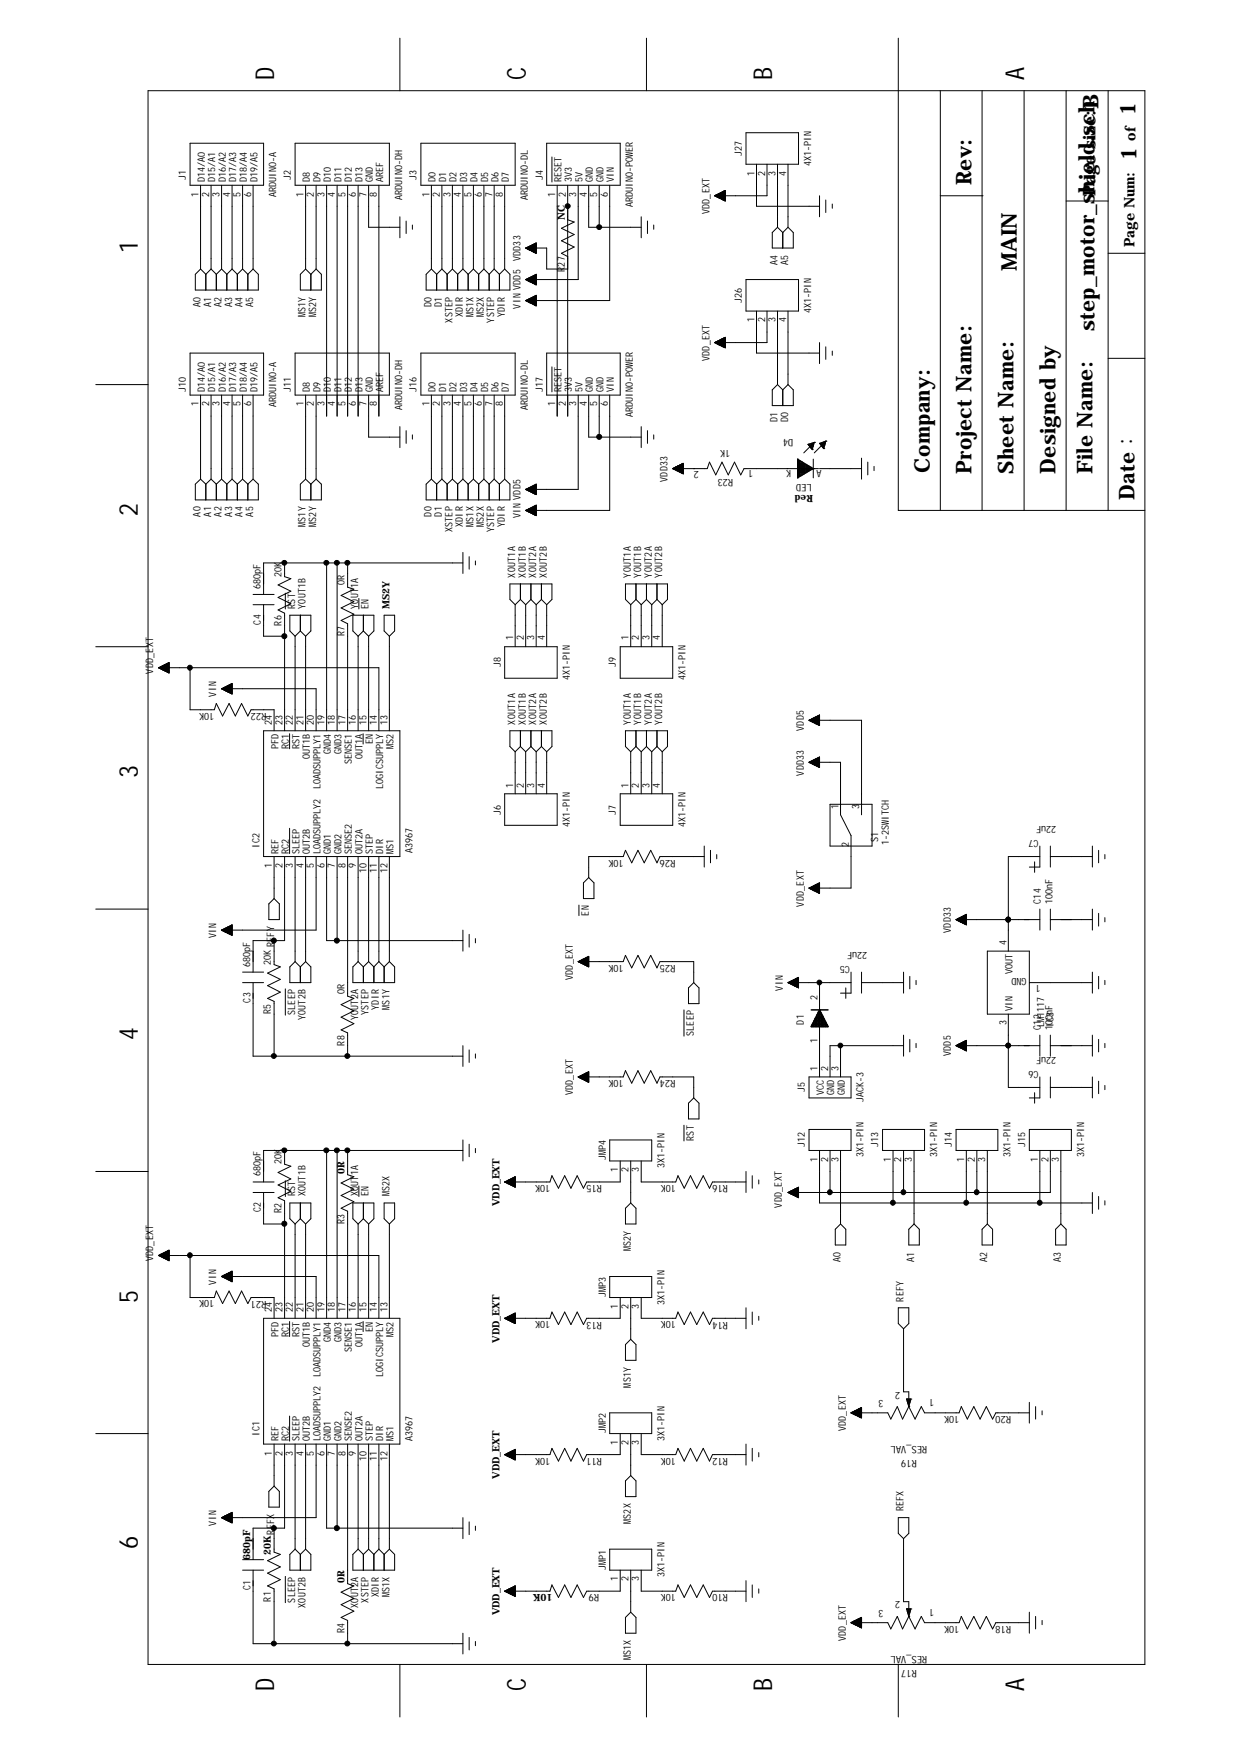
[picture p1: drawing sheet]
<svg xmlns="http://www.w3.org/2000/svg" width="210mm" height="297mm" viewBox="0 0 210 297" stroke-linecap="round" stroke-linejoin="round" font-family="sans-serif">
<defs><g id="words">
<g font-size="4.4">
<text x="46.4" y="13.6" transform="rotate(-90 46.4 13.6)">D</text>
<text x="89" y="13.6" transform="rotate(-90 89 13.6)">C</text>
<text x="130.7" y="13.6" transform="rotate(-90 130.7 13.6)">B</text>
<text x="173.4" y="13.6" transform="rotate(-90 173.4 13.6)">A</text>
<text x="23.3" y="42.9" transform="rotate(-90 23.3 42.9)">1</text>
<text x="23.3" y="87.3" transform="rotate(-90 23.3 87.3)">2</text>
<text x="23.3" y="131.7" transform="rotate(-90 23.3 131.7)">3</text>
<text x="23.3" y="176.1" transform="rotate(-90 23.3 176.1)">4</text>
<text x="23.3" y="220.5" transform="rotate(-90 23.3 220.5)">5</text>
<text x="23.3" y="262.2" transform="rotate(-90 23.3 262.2)">6</text>
<text x="46.4" y="286.2" transform="rotate(-90 46.4 286.2)">D</text>
<text x="89" y="286.2" transform="rotate(-90 89 286.2)">C</text>
<text x="130.7" y="286.2" transform="rotate(-90 130.7 286.2)">B</text>
<text x="173.4" y="286.2" transform="rotate(-90 173.4 286.2)">A</text>
</g>
<g font-size="3.7">
<text x="192.2" y="19.5" transform="rotate(-90 192.2 19.5)">1</text>
<text x="192.4" y="27.1" transform="rotate(-90 192.4 27.1)">1</text>
<text x="164.5" y="31.4" transform="rotate(-90 164.5 31.4)">Rev:</text>
<text x="172.1" y="45.9" transform="rotate(-90 172.1 45.9)">MAIN</text>
<text x="185.3" y="56" transform="rotate(-90 185.3 56)">step_motor_shield.schB</text>
<text x="157.4" y="80" transform="rotate(-90 157.4 80)">Company:</text>
<text x="164.5" y="80.2" transform="rotate(-90 164.5 80.2)">Project Name:</text>
<text x="171.6" y="80.2" transform="rotate(-90 171.6 80.2)">Sheet Name:</text>
<text x="178.7" y="80.2" transform="rotate(-90 178.7 80.2)">Designed by</text>
<text x="184.9" y="80.2" transform="rotate(-90 184.9 80.2)">File Name:</text>
<text x="192" y="84.6" transform="rotate(-90 192 84.6)">Date：</text>
</g>
<text font-size="3" x="185.4" y="33.1" transform="rotate(-90 185.4 33.1)">Page size:</text>
<g font-size="2.5">
<text x="192.2" y="23.9" transform="rotate(-90 192.2 23.9)">of</text>
<text x="192" y="41.8" transform="rotate(-90 192 41.8)">Page Num:</text>
</g>
<g font-size="1.7">
<text x="125.6" y="26.4" transform="rotate(-90 125.6 26.4)">J27</text>
<text x="127.7" y="29.7" transform="rotate(-90 127.7 29.7)">1</text>
<text x="129.5" y="29.7" transform="rotate(-90 129.5 29.7)">2</text>
<text x="131.3" y="29.7" transform="rotate(-90 131.3 29.7)">3</text>
<text x="133.1" y="29.7" transform="rotate(-90 133.1 29.7)">4</text>
<text x="137.3" y="28.1" transform="rotate(-90 137.3 28.1)">4X1-PIN</text>
<text x="31.5" y="30.4" transform="rotate(-90 31.5 30.4)">J1</text>
<text x="33.6" y="33.3" transform="rotate(-90 33.6 33.3)">1</text>
<text x="34.7" y="30.8" transform="rotate(-90 34.7 30.8)">D14/A0</text>
<text x="35.4" y="33.3" transform="rotate(-90 35.4 33.3)">2</text>
<text x="36.4" y="30.8" transform="rotate(-90 36.4 30.8)">D15/A1</text>
<text x="37.2" y="33.3" transform="rotate(-90 37.2 33.3)">3</text>
<text x="38.2" y="30.8" transform="rotate(-90 38.2 30.8)">D16/A2</text>
<text x="38.9" y="33.3" transform="rotate(-90 38.9 33.3)">4</text>
<text x="40" y="30.8" transform="rotate(-90 40 30.8)">D17/A3</text>
<text x="40.7" y="33.3" transform="rotate(-90 40.7 33.3)">5</text>
<text x="41.8" y="30.8" transform="rotate(-90 41.8 30.8)">D18/A4</text>
<text x="42.5" y="33.3" transform="rotate(-90 42.5 33.3)">6</text>
<text x="43.6" y="30.8" transform="rotate(-90 43.6 30.8)">D19/A5</text>
<text x="46.7" y="33.4" transform="rotate(-90 46.7 33.4)">ARDUINO-A</text>
<text x="49.2" y="30.4" transform="rotate(-90 49.2 30.4)">J2</text>
<text x="51.4" y="33.3" transform="rotate(-90 51.4 33.3)">1</text>
<text x="52.5" y="30.8" transform="rotate(-90 52.5 30.8)">D8</text>
<text x="53.1" y="33.3" transform="rotate(-90 53.1 33.3)">2</text>
<text x="54.2" y="30.8" transform="rotate(-90 54.2 30.8)">D9</text>
<text x="54.9" y="33.3" transform="rotate(-90 54.9 33.3)">3</text>
<text x="56" y="30.8" transform="rotate(-90 56 30.8)">D10</text>
<text x="56.7" y="33.3" transform="rotate(-90 56.7 33.3)">4</text>
<text x="57.8" y="30.8" transform="rotate(-90 57.8 30.8)">D11</text>
<text x="58.5" y="33.3" transform="rotate(-90 58.5 33.3)">5</text>
<text x="59.6" y="30.8" transform="rotate(-90 59.6 30.8)">D12</text>
<text x="60.2" y="33.3" transform="rotate(-90 60.2 33.3)">6</text>
<text x="61.3" y="30.8" transform="rotate(-90 61.3 30.8)">D13</text>
<text x="62" y="33.3" transform="rotate(-90 62 33.3)">7</text>
<text x="63.1" y="30.8" transform="rotate(-90 63.1 30.8)">GND</text>
<text x="63.8" y="33.3" transform="rotate(-90 63.8 33.3)">8</text>
<text x="64.9" y="30.8" transform="rotate(-90 64.9 30.8)">AREF</text>
<text x="68.1" y="33.8" transform="rotate(-90 68.1 33.8)">ARDUINO-DH</text>
<text x="70.5" y="30.4" transform="rotate(-90 70.5 30.4)">J3</text>
<text x="72.7" y="33.3" transform="rotate(-90 72.7 33.3)">1</text>
<text x="73.7" y="30.8" transform="rotate(-90 73.7 30.8)">D0</text>
<text x="74.5" y="33.3" transform="rotate(-90 74.5 33.3)">2</text>
<text x="75.5" y="30.8" transform="rotate(-90 75.5 30.8)">D1</text>
<text x="76.2" y="33.3" transform="rotate(-90 76.2 33.3)">3</text>
<text x="77.3" y="30.8" transform="rotate(-90 77.3 30.8)">D2</text>
<text x="78" y="33.3" transform="rotate(-90 78 33.3)">4</text>
<text x="79.1" y="30.8" transform="rotate(-90 79.1 30.8)">D3</text>
<text x="79.8" y="33.3" transform="rotate(-90 79.8 33.3)">5</text>
<text x="80.9" y="30.8" transform="rotate(-90 80.9 30.8)">D4</text>
<text x="81.6" y="33.3" transform="rotate(-90 81.6 33.3)">6</text>
<text x="82.6" y="30.8" transform="rotate(-90 82.6 30.8)">D5</text>
<text x="83.4" y="33.3" transform="rotate(-90 83.4 33.3)">7</text>
<text x="84.4" y="30.8" transform="rotate(-90 84.4 30.8)">D6</text>
<text x="85.1" y="33.3" transform="rotate(-90 85.1 33.3)">8</text>
<text x="86.1" y="30.8" transform="rotate(-90 86.1 30.8)">D7</text>
<text x="89.4" y="33.8" transform="rotate(-90 89.4 33.8)">ARDUINO-DL</text>
<text x="91.9" y="30.4" transform="rotate(-90 91.9 30.4)">J4</text>
<text x="94" y="33.3" transform="rotate(-90 94 33.3)">1</text>
<text x="95" y="30.8" transform="rotate(-90 95 30.8)">RESET</text>
<text x="95.8" y="33.3" transform="rotate(-90 95.8 33.3)">2</text>
<text x="96.8" y="30.8" transform="rotate(-90 96.8 30.8)">3V3</text>
<text x="97.5" y="33.3" transform="rotate(-90 97.5 33.3)">3</text>
<text x="98.6" y="30.8" transform="rotate(-90 98.6 30.8)">5V</text>
<text x="99.3" y="33.3" transform="rotate(-90 99.3 33.3)">4</text>
<text x="100.4" y="30.8" transform="rotate(-90 100.4 30.8)">GND</text>
<text x="101.1" y="33.3" transform="rotate(-90 101.1 33.3)">5</text>
<text x="102.2" y="30.8" transform="rotate(-90 102.2 30.8)">GND</text>
<text x="102.9" y="33.3" transform="rotate(-90 102.9 33.3)">6</text>
<text x="103.9" y="30.8" transform="rotate(-90 103.9 30.8)">VIN</text>
<text x="107.1" y="35.1" transform="rotate(-90 107.1 35.1)">ARDUINO-POWER</text>
<text x="95.6" y="37.2" transform="rotate(-90 95.6 37.2)">NC</text>
<text x="120.1" y="36.3" transform="rotate(-90 120.1 36.3)">VDD_EXT</text>
<text x="88.1" y="44.2" transform="rotate(-90 88.1 44.2)">VDD33</text>
<text x="95.6" y="46" transform="rotate(-90 95.6 46)">R27</text>
<text x="131.6" y="44.8" transform="rotate(-90 131.6 44.8)">A4</text>
<text x="133.4" y="44.8" transform="rotate(-90 133.4 44.8)">A5</text>
<text x="34" y="51.9" transform="rotate(-90 34 51.9)">A0</text>
<text x="35.7" y="51.9" transform="rotate(-90 35.7 51.9)">A1</text>
<text x="37.5" y="51.9" transform="rotate(-90 37.5 51.9)">A2</text>
<text x="39.3" y="51.9" transform="rotate(-90 39.3 51.9)">A3</text>
<text x="41.1" y="51.9" transform="rotate(-90 41.1 51.9)">A4</text>
<text x="42.8" y="51.9" transform="rotate(-90 42.8 51.9)">A5</text>
<text x="51.7" y="53.7" transform="rotate(-90 51.7 53.7)">MS1Y</text>
<text x="53.5" y="53.7" transform="rotate(-90 53.5 53.7)">MS2Y</text>
<text x="73" y="51.9" transform="rotate(-90 73 51.9)">D0</text>
<text x="74.8" y="51.9" transform="rotate(-90 74.8 51.9)">D1</text>
<text x="78.4" y="53.7" transform="rotate(-90 78.4 53.7)">XDIR</text>
<text x="80.1" y="53.7" transform="rotate(-90 80.1 53.7)">MS1X</text>
<text x="81.9" y="53.7" transform="rotate(-90 81.9 53.7)">MS2X</text>
<text x="85.4" y="53.7" transform="rotate(-90 85.4 53.7)">YDIR</text>
<text x="88.1" y="52.2" transform="rotate(-90 88.1 52.2)">VIN VDD5</text>
<text x="125.6" y="51.3" transform="rotate(-90 125.6 51.3)">J26</text>
<text x="137.3" y="52.9" transform="rotate(-90 137.3 52.9)">4X1-PIN</text>
<text x="76.6" y="54.6" transform="rotate(-90 76.6 54.6)">XSTEP</text>
<text x="83.7" y="54.6" transform="rotate(-90 83.7 54.6)">YSTEP</text>
<text x="127.7" y="54.6" transform="rotate(-90 127.7 54.6)">1</text>
<text x="129.5" y="54.6" transform="rotate(-90 129.5 54.6)">2</text>
<text x="131.3" y="54.6" transform="rotate(-90 131.3 54.6)">3</text>
<text x="133.1" y="54.6" transform="rotate(-90 133.1 54.6)">4</text>
<text x="120.1" y="61.1" transform="rotate(-90 120.1 61.1)">VDD_EXT</text>
<text x="31.5" y="66.4" transform="rotate(-90 31.5 66.4)">J10</text>
<text x="33.6" y="68.8" transform="rotate(-90 33.6 68.8)">1</text>
<text x="34.7" y="66.3" transform="rotate(-90 34.7 66.3)">D14/A0</text>
<text x="35.4" y="68.8" transform="rotate(-90 35.4 68.8)">2</text>
<text x="36.4" y="66.3" transform="rotate(-90 36.4 66.3)">D15/A1</text>
<text x="37.2" y="68.8" transform="rotate(-90 37.2 68.8)">3</text>
<text x="38.2" y="66.3" transform="rotate(-90 38.2 66.3)">D16/A2</text>
<text x="38.9" y="68.8" transform="rotate(-90 38.9 68.8)">4</text>
<text x="40" y="66.3" transform="rotate(-90 40 66.3)">D17/A3</text>
<text x="40.7" y="68.8" transform="rotate(-90 40.7 68.8)">5</text>
<text x="41.8" y="66.3" transform="rotate(-90 41.8 66.3)">D18/A4</text>
<text x="42.5" y="68.8" transform="rotate(-90 42.5 68.8)">6</text>
<text x="43.6" y="66.3" transform="rotate(-90 43.6 66.3)">D19/A5</text>
<text x="46.7" y="68.9" transform="rotate(-90 46.7 68.9)">ARDUINO-A</text>
<text x="49.2" y="66.4" transform="rotate(-90 49.2 66.4)">J11</text>
<text x="51.4" y="68.8" transform="rotate(-90 51.4 68.8)">1</text>
<text x="52.5" y="66.3" transform="rotate(-90 52.5 66.3)">D8</text>
<text x="53.1" y="68.8" transform="rotate(-90 53.1 68.8)">2</text>
<text x="54.2" y="66.3" transform="rotate(-90 54.2 66.3)">D9</text>
<text x="54.9" y="68.8" transform="rotate(-90 54.9 68.8)">3</text>
<text x="56" y="66.3" transform="rotate(-90 56 66.3)">D10</text>
<text x="56.7" y="68.8" transform="rotate(-90 56.7 68.8)">4</text>
<text x="57.8" y="66.3" transform="rotate(-90 57.8 66.3)">D11</text>
<text x="58.5" y="68.8" transform="rotate(-90 58.5 68.8)">5</text>
<text x="59.6" y="66.3" transform="rotate(-90 59.6 66.3)">D12</text>
<text x="60.2" y="68.8" transform="rotate(-90 60.2 68.8)">6</text>
<text x="61.3" y="66.3" transform="rotate(-90 61.3 66.3)">D13</text>
<text x="62" y="68.8" transform="rotate(-90 62 68.8)">7</text>
<text x="63.1" y="66.3" transform="rotate(-90 63.1 66.3)">GND</text>
<text x="63.8" y="68.8" transform="rotate(-90 63.8 68.8)">8</text>
<text x="64.9" y="66.3" transform="rotate(-90 64.9 66.3)">AREF</text>
<text x="68.1" y="69.3" transform="rotate(-90 68.1 69.3)">ARDUINO-DH</text>
<text x="70.5" y="66.4" transform="rotate(-90 70.5 66.4)">J16</text>
<text x="72.7" y="68.8" transform="rotate(-90 72.7 68.8)">1</text>
<text x="73.7" y="66.3" transform="rotate(-90 73.7 66.3)">D0</text>
<text x="74.5" y="68.8" transform="rotate(-90 74.5 68.8)">2</text>
<text x="75.5" y="66.3" transform="rotate(-90 75.5 66.3)">D1</text>
<text x="76.2" y="68.8" transform="rotate(-90 76.2 68.8)">3</text>
<text x="77.3" y="66.3" transform="rotate(-90 77.3 66.3)">D2</text>
<text x="78" y="68.8" transform="rotate(-90 78 68.8)">4</text>
<text x="79.1" y="66.3" transform="rotate(-90 79.1 66.3)">D3</text>
<text x="79.8" y="68.8" transform="rotate(-90 79.8 68.8)">5</text>
<text x="80.9" y="66.3" transform="rotate(-90 80.9 66.3)">D4</text>
<text x="81.6" y="68.8" transform="rotate(-90 81.6 68.8)">6</text>
<text x="82.6" y="66.3" transform="rotate(-90 82.6 66.3)">D5</text>
<text x="83.4" y="68.8" transform="rotate(-90 83.4 68.8)">7</text>
<text x="84.4" y="66.3" transform="rotate(-90 84.4 66.3)">D6</text>
<text x="85.1" y="68.8" transform="rotate(-90 85.1 68.8)">8</text>
<text x="86.1" y="66.3" transform="rotate(-90 86.1 66.3)">D7</text>
<text x="89.4" y="69.3" transform="rotate(-90 89.4 69.3)">ARDUINO-DL</text>
<text x="91.9" y="66.4" transform="rotate(-90 91.9 66.4)">J17</text>
<text x="94" y="68.8" transform="rotate(-90 94 68.8)">1</text>
<text x="95" y="66.3" transform="rotate(-90 95 66.3)">RESET</text>
<text x="95.8" y="68.8" transform="rotate(-90 95.8 68.8)">2</text>
<text x="96.8" y="66.3" transform="rotate(-90 96.8 66.3)">3V3</text>
<text x="97.5" y="68.8" transform="rotate(-90 97.5 68.8)">3</text>
<text x="98.6" y="66.3" transform="rotate(-90 98.6 66.3)">5V</text>
<text x="99.3" y="68.8" transform="rotate(-90 99.3 68.8)">4</text>
<text x="100.4" y="66.3" transform="rotate(-90 100.4 66.3)">GND</text>
<text x="101.1" y="68.8" transform="rotate(-90 101.1 68.8)">5</text>
<text x="102.2" y="66.3" transform="rotate(-90 102.2 66.3)">GND</text>
<text x="102.9" y="68.8" transform="rotate(-90 102.9 68.8)">6</text>
<text x="103.9" y="66.3" transform="rotate(-90 103.9 66.3)">VIN</text>
<text x="107.1" y="70.6" transform="rotate(-90 107.1 70.6)">ARDUINO-POWER</text>
<text x="131.6" y="71.5" transform="rotate(-90 131.6 71.5)">D1</text>
<text x="133.4" y="71.5" transform="rotate(-90 133.4 71.5)">D0</text>
<text x="123.6" y="76.1" transform="rotate(-180 123.6 76.1)">1K</text>
<text x="134.3" y="74.3" transform="rotate(-180 134.3 74.3)">D4</text>
<text x="113" y="81.6" transform="rotate(-90 113 81.6)">VDD33</text>
<text x="118.3" y="79.7" transform="rotate(-180 118.3 79.7)">2</text>
<text x="124.1" y="81.1" transform="rotate(-180 124.1 81.1)">R23</text>
<text x="127.5" y="79.6" transform="rotate(-180 127.5 79.6)">1</text>
<text x="133.9" y="79.5" transform="rotate(-180 133.9 79.5)">K</text>
<text x="137.4" y="81.9" transform="rotate(-180 137.4 81.9)">LED</text>
<text x="137.6" y="83.7" transform="rotate(-180 137.6 83.7)">Red</text>
<text x="139.1" y="79.5" transform="rotate(-180 139.1 79.5)">A</text>
<text x="34" y="87.4" transform="rotate(-90 34 87.4)">A0</text>
<text x="35.7" y="87.4" transform="rotate(-90 35.7 87.4)">A1</text>
<text x="37.5" y="87.4" transform="rotate(-90 37.5 87.4)">A2</text>
<text x="39.3" y="87.4" transform="rotate(-90 39.3 87.4)">A3</text>
<text x="41.1" y="87.4" transform="rotate(-90 41.1 87.4)">A4</text>
<text x="42.8" y="87.4" transform="rotate(-90 42.8 87.4)">A5</text>
<text x="51.7" y="89.2" transform="rotate(-90 51.7 89.2)">MS1Y</text>
<text x="53.5" y="89.2" transform="rotate(-90 53.5 89.2)">MS2Y</text>
<text x="73" y="87.4" transform="rotate(-90 73 87.4)">D0</text>
<text x="74.8" y="87.4" transform="rotate(-90 74.8 87.4)">D1</text>
<text x="78.4" y="89.2" transform="rotate(-90 78.4 89.2)">XDIR</text>
<text x="80.1" y="89.2" transform="rotate(-90 80.1 89.2)">MS1X</text>
<text x="81.9" y="89.2" transform="rotate(-90 81.9 89.2)">MS2X</text>
<text x="85.4" y="89.2" transform="rotate(-90 85.4 89.2)">YDIR</text>
<text x="88.1" y="87.7" transform="rotate(-90 88.1 87.7)">VIN VDD5</text>
<text x="76.6" y="90.1" transform="rotate(-90 76.6 90.1)">XSTEP</text>
<text x="83.7" y="90.1" transform="rotate(-90 83.7 90.1)">YSTEP</text>
<text x="44.1" y="99.7" transform="rotate(-90 44.1 99.7)">680pF</text>
<text x="47.6" y="97.6" transform="rotate(-90 47.6 97.6)">20K</text>
<text x="58.3" y="99" transform="rotate(-90 58.3 99)">0R</text>
<text x="87.2" y="97.8" transform="rotate(-90 87.2 97.8)">XOUT1A</text>
<text x="89" y="97.8" transform="rotate(-90 89 97.8)">XOUT1B</text>
<text x="90.8" y="97.8" transform="rotate(-90 90.8 97.8)">XOUT2A</text>
<text x="92.5" y="97.8" transform="rotate(-90 92.5 97.8)">XOUT2B</text>
<text x="106.8" y="97.8" transform="rotate(-90 106.8 97.8)">YOUT1A</text>
<text x="108.5" y="97.8" transform="rotate(-90 108.5 97.8)">YOUT1B</text>
<text x="110.3" y="97.8" transform="rotate(-90 110.3 97.8)">YOUT2A</text>
<text x="112.1" y="97.8" transform="rotate(-90 112.1 97.8)">YOUT2B</text>
<text x="44.2" y="105.7" transform="rotate(-90 44.2 105.7)">C4</text>
<text x="47.6" y="105.9" transform="rotate(-90 47.6 105.9)">R6</text>
<text x="50" y="103.1" transform="rotate(-90 50 103.1)">RST</text>
<text x="51.7" y="103.1" transform="rotate(-90 51.7 103.1)">YOUT1B</text>
<text x="58.3" y="107.7" transform="rotate(-90 58.3 107.7)">R7</text>
<text x="60.6" y="103.1" transform="rotate(-90 60.6 103.1)">YOUT1A</text>
<text x="62.4" y="103.1" transform="rotate(-90 62.4 103.1)">EN</text>
<text x="65.9" y="103.1" transform="rotate(-90 65.9 103.1)">MS2Y</text>
<text x="84.8" y="113" transform="rotate(-90 84.8 113)">J8</text>
<text x="86.9" y="108.4" transform="rotate(-90 86.9 108.4)">1</text>
<text x="88.6" y="108.4" transform="rotate(-90 88.6 108.4)">2</text>
<text x="90.4" y="108.4" transform="rotate(-90 90.4 108.4)">3</text>
<text x="92.2" y="108.4" transform="rotate(-90 92.2 108.4)">4</text>
<text x="104.3" y="113" transform="rotate(-90 104.3 113)">J9</text>
<text x="106.4" y="108.4" transform="rotate(-90 106.4 108.4)">1</text>
<text x="108.2" y="108.4" transform="rotate(-90 108.2 108.4)">2</text>
<text x="109.9" y="108.4" transform="rotate(-90 109.9 108.4)">3</text>
<text x="111.7" y="108.4" transform="rotate(-90 111.7 108.4)">4</text>
<text x="26" y="114" transform="rotate(-90 26 114)">VDD_EXT</text>
<text x="36.6" y="117.9" transform="rotate(-90 36.6 117.9)">VIN</text>
<text x="96.5" y="115.1" transform="rotate(-90 96.5 115.1)">4X1-PIN</text>
<text x="116" y="115.1" transform="rotate(-90 116 115.1)">4X1-PIN</text>
<text x="36.3" y="120.6" transform="rotate(-180 36.3 120.6)">10K</text>
<text x="45.1" y="120.7" transform="rotate(-180 45.1 120.7)">R22</text>
<text x="46" y="122.6" transform="rotate(-90 46 122.6)">24</text>
<text x="47.8" y="122.6" transform="rotate(-90 47.8 122.6)">23</text>
<text x="49.6" y="122.6" transform="rotate(-90 49.6 122.6)">22</text>
<text x="51.4" y="122.6" transform="rotate(-90 51.4 122.6)">21</text>
<text x="53.1" y="122.6" transform="rotate(-90 53.1 122.6)">20</text>
<text x="54.9" y="122.6" transform="rotate(-90 54.9 122.6)">19</text>
<text x="56.7" y="122.6" transform="rotate(-90 56.7 122.6)">18</text>
<text x="58.5" y="122.6" transform="rotate(-90 58.5 122.6)">17</text>
<text x="60.2" y="122.6" transform="rotate(-90 60.2 122.6)">16</text>
<text x="62" y="122.6" transform="rotate(-90 62 122.6)">15</text>
<text x="63.1" y="125.9" transform="rotate(-90 63.1 125.9)">EN</text>
<text x="63.8" y="122.6" transform="rotate(-90 63.8 122.6)">14</text>
<text x="65.6" y="122.6" transform="rotate(-90 65.6 122.6)">13</text>
<text x="87.2" y="122.6" transform="rotate(-90 87.2 122.6)">XOUT1A</text>
<text x="89" y="122.6" transform="rotate(-90 89 122.6)">XOUT1B</text>
<text x="90.8" y="122.6" transform="rotate(-90 90.8 122.6)">XOUT2A</text>
<text x="92.5" y="122.6" transform="rotate(-90 92.5 122.6)">XOUT2B</text>
<text x="106.8" y="122.6" transform="rotate(-90 106.8 122.6)">YOUT1A</text>
<text x="108.5" y="122.6" transform="rotate(-90 108.5 122.6)">YOUT1B</text>
<text x="110.3" y="122.6" transform="rotate(-90 110.3 122.6)">YOUT2A</text>
<text x="112.1" y="122.6" transform="rotate(-90 112.1 122.6)">YOUT2B</text>
<text x="136.1" y="123.7" transform="rotate(-90 136.1 123.7)">VDD5</text>
<text x="47.1" y="126.7" transform="rotate(-90 47.1 126.7)">PFD</text>
<text x="48.9" y="126.7" transform="rotate(-90 48.9 126.7)">RC1</text>
<text x="50.7" y="126.7" transform="rotate(-90 50.7 126.7)">RST</text>
<text x="52.5" y="128.4" transform="rotate(-90 52.5 128.4)">OUT1B</text>
<text x="56" y="127.6" transform="rotate(-90 56 127.6)">GND4</text>
<text x="57.8" y="127.6" transform="rotate(-90 57.8 127.6)">GND3</text>
<text x="59.6" y="129.3" transform="rotate(-90 59.6 129.3)">SENSE1</text>
<text x="61.3" y="128.4" transform="rotate(-90 61.3 128.4)">OUT1A</text>
<text x="66.6" y="126.7" transform="rotate(-90 66.6 126.7)">MS2</text>
<text x="136.1" y="131.3" transform="rotate(-90 136.1 131.3)">VDD33</text>
<text x="54.2" y="133.5" transform="rotate(-90 54.2 133.5)">LOADSUPPLY1</text>
<text x="64.9" y="133.5" transform="rotate(-90 64.9 133.5)">LOGICSUPPLY</text>
<text x="84.8" y="137.9" transform="rotate(-90 84.8 137.9)">J6</text>
<text x="86.9" y="133.3" transform="rotate(-90 86.9 133.3)">1</text>
<text x="88.6" y="133.3" transform="rotate(-90 88.6 133.3)">2</text>
<text x="90.4" y="133.3" transform="rotate(-90 90.4 133.3)">3</text>
<text x="92.2" y="133.3" transform="rotate(-90 92.2 133.3)">4</text>
<text x="104.3" y="137.9" transform="rotate(-90 104.3 137.9)">J7</text>
<text x="106.4" y="133.3" transform="rotate(-90 106.4 133.3)">1</text>
<text x="108.2" y="133.3" transform="rotate(-90 108.2 133.3)">2</text>
<text x="109.9" y="133.3" transform="rotate(-90 109.9 133.3)">3</text>
<text x="111.7" y="133.3" transform="rotate(-90 111.7 133.3)">4</text>
<text x="141.9" y="136.8" transform="rotate(-90 141.9 136.8)">1</text>
<text x="145.5" y="136.8" transform="rotate(-90 145.5 136.8)">3</text>
<text x="43.9" y="143.6" transform="rotate(-90 43.9 143.6)">IC2</text>
<text x="96.5" y="140" transform="rotate(-90 96.5 140)">4X1-PIN</text>
<text x="116" y="140" transform="rotate(-90 116 140)">4X1-PIN</text>
<text x="143.7" y="143.3" transform="rotate(-90 143.7 143.3)">2</text>
<text x="148.7" y="142.4" transform="rotate(-90 148.7 142.4)">S1</text>
<text x="150.5" y="142.9" transform="rotate(-90 150.5 142.9)">1-2SWITCH</text>
<text x="175.8" y="142.1" transform="rotate(-180 175.8 142.1)">C7</text>
<text x="178.8" y="139.8" transform="rotate(-180 178.8 139.8)">22uF</text>
<text x="46" y="146.9" transform="rotate(-90 46 146.9)">1</text>
<text x="47.1" y="144.5" transform="rotate(-90 47.1 144.5)">REF</text>
<text x="47.8" y="146.9" transform="rotate(-90 47.8 146.9)">2</text>
<text x="48.9" y="144.5" transform="rotate(-90 48.9 144.5)">RC2</text>
<text x="49.6" y="146.9" transform="rotate(-90 49.6 146.9)">3</text>
<text x="50.7" y="144.5" transform="rotate(-90 50.7 144.5)">SLEEP</text>
<text x="51.4" y="146.9" transform="rotate(-90 51.4 146.9)">4</text>
<text x="52.5" y="144.5" transform="rotate(-90 52.5 144.5)">OUT2B</text>
<text x="53.1" y="146.9" transform="rotate(-90 53.1 146.9)">5</text>
<text x="54.2" y="144.5" transform="rotate(-90 54.2 144.5)">LOADSUPPLY2</text>
<text x="54.9" y="146.9" transform="rotate(-90 54.9 146.9)">6</text>
<text x="56" y="144.5" transform="rotate(-90 56 144.5)">GND1</text>
<text x="56.7" y="146.9" transform="rotate(-90 56.7 146.9)">7</text>
<text x="57.8" y="144.5" transform="rotate(-90 57.8 144.5)">GND2</text>
<text x="58.5" y="146.9" transform="rotate(-90 58.5 146.9)">8</text>
<text x="59.6" y="144.5" transform="rotate(-90 59.6 144.5)">SENSE2</text>
<text x="60.2" y="146.9" transform="rotate(-90 60.2 146.9)">9</text>
<text x="61.3" y="144.5" transform="rotate(-90 61.3 144.5)">OUT2A</text>
<text x="62" y="147.7" transform="rotate(-90 62 147.7)">10</text>
<text x="63.1" y="144.5" transform="rotate(-90 63.1 144.5)">STEP</text>
<text x="63.8" y="147.7" transform="rotate(-90 63.8 147.7)">11</text>
<text x="64.9" y="144.5" transform="rotate(-90 64.9 144.5)">DIR</text>
<text x="65.6" y="147.7" transform="rotate(-90 65.6 147.7)">12</text>
<text x="66.6" y="144.5" transform="rotate(-90 66.6 144.5)">MS1</text>
<text x="69.8" y="144.4" transform="rotate(-90 69.8 144.4)">A3967</text>
<text x="105.5" y="145.5" transform="rotate(-180 105.5 145.5)">10K</text>
<text x="114.3" y="145.5" transform="rotate(-180 114.3 145.5)">R26</text>
<text x="99.7" y="155" transform="rotate(-90 99.7 155)">EN</text>
<text x="136.1" y="153.4" transform="rotate(-90 136.1 153.4)">VDD_EXT</text>
<text x="176.2" y="153" transform="rotate(-90 176.2 153)">C14</text>
<text x="178.2" y="153" transform="rotate(-90 178.2 153)">100nF</text>
<text x="36.6" y="158.8" transform="rotate(-90 36.6 158.8)">VIN</text>
<text x="46.4" y="160.3" transform="rotate(-90 46.4 160.3)">REFY</text>
<text x="146.8" y="161.1" transform="rotate(-180 146.8 161.1)">22uF</text>
<text x="161" y="157.9" transform="rotate(-90 161 157.9)">VDD33</text>
<text x="170.3" y="159.9" transform="rotate(-90 170.3 159.9)">4</text>
<text x="42.3" y="163.6" transform="rotate(-90 42.3 163.6)">680pF</text>
<text x="45.8" y="163.3" transform="rotate(-90 45.8 163.3)">20K</text>
<text x="97" y="165.9" transform="rotate(-90 97 165.9)">VDD_EXT</text>
<text x="105.5" y="163.3" transform="rotate(-180 105.5 163.3)">10K</text>
<text x="114.3" y="163.3" transform="rotate(-180 114.3 163.3)">R25</text>
<text x="132.5" y="167.7" transform="rotate(-90 132.5 167.7)">VIN</text>
<text x="143.8" y="163.5" transform="rotate(-180 143.8 163.5)">C5</text>
<text x="171.4" y="164.9" transform="rotate(-90 171.4 164.9)">VOUT</text>
<text x="173.7" y="165.6" transform="rotate(-180 173.7 165.6)">GND</text>
<text x="176.1" y="166.7" transform="rotate(-180 176.1 166.7)">1</text>
<text x="42.4" y="169.7" transform="rotate(-90 42.4 169.7)">C3</text>
<text x="45.8" y="171.6" transform="rotate(-90 45.8 171.6)">R5</text>
<text x="50" y="171.8" transform="rotate(-90 50 171.8)">SLEEP</text>
<text x="51.7" y="172.7" transform="rotate(-90 51.7 172.7)">YOUT2B</text>
<text x="58.3" y="168.2" transform="rotate(-90 58.3 168.2)">0R</text>
<text x="60.6" y="172.7" transform="rotate(-90 60.6 172.7)">YOUT2A</text>
<text x="62.4" y="171.8" transform="rotate(-90 62.4 171.8)">YSTEP</text>
<text x="64.1" y="170.9" transform="rotate(-90 64.1 170.9)">YDIR</text>
<text x="65.9" y="170.9" transform="rotate(-90 65.9 170.9)">MS1Y</text>
<text x="136.1" y="173.4" transform="rotate(-90 136.1 173.4)">D1</text>
<text x="138.4" y="169.3" transform="rotate(-90 138.4 169.3)">2</text>
<text x="170.3" y="173.6" transform="rotate(-90 170.3 173.6)">3</text>
<text x="171.4" y="171.1" transform="rotate(-90 171.4 171.1)">VIN</text>
<text x="176.7" y="173.8" transform="rotate(-90 176.7 173.8)">LM1117</text>
<text x="178.4" y="173.8" transform="rotate(-90 178.4 173.8)">IC3</text>
<text x="58.3" y="177" transform="rotate(-90 58.3 177)">R8</text>
<text x="117.4" y="175.4" transform="rotate(-90 117.4 175.4)">SLEEP</text>
<text x="138.4" y="176.6" transform="rotate(-90 138.4 176.6)">1</text>
<text x="161" y="178.8" transform="rotate(-90 161 178.8)">VDD5</text>
<text x="176.2" y="174.3" transform="rotate(-90 176.2 174.3)">C12</text>
<text x="178.2" y="174.3" transform="rotate(-90 178.2 174.3)">100nF</text>
<text x="178.8" y="178.9" transform="rotate(-180 178.8 178.9)">22uF</text>
<text x="97" y="185.4" transform="rotate(-90 97 185.4)">VDD_EXT</text>
<text x="105.5" y="182.8" transform="rotate(-180 105.5 182.8)">10K</text>
<text x="114.3" y="182.8" transform="rotate(-180 114.3 182.8)">R24</text>
<text x="136.2" y="184.9" transform="rotate(-90 136.2 184.9)">J5</text>
<text x="138.4" y="181.2" transform="rotate(-90 138.4 181.2)">1</text>
<text x="139.4" y="185.4" transform="rotate(-90 139.4 185.4)">VCC</text>
<text x="140.2" y="181.2" transform="rotate(-90 140.2 181.2)">2</text>
<text x="141.2" y="185.4" transform="rotate(-90 141.2 185.4)">GND</text>
<text x="141.9" y="181.2" transform="rotate(-90 141.9 181.2)">3</text>
<text x="143" y="185.4" transform="rotate(-90 143 185.4)">GND</text>
<text x="175.8" y="181.2" transform="rotate(-180 175.8 181.2)">C6</text>
<text x="146.2" y="186.6" transform="rotate(-90 146.2 186.6)">JACK-3</text>
<text x="47.6" y="197" transform="rotate(-90 47.6 197)">20K</text>
<text x="102.5" y="196.4" transform="rotate(-90 102.5 196.4)">JMP4</text>
<text x="112.5" y="197.7" transform="rotate(-90 112.5 197.7)">3X1-PIN</text>
<text x="117.4" y="193.1" transform="rotate(-90 117.4 193.1)">RST</text>
<text x="136.2" y="194.2" transform="rotate(-90 136.2 194.2)">J12</text>
<text x="138.4" y="196.6" transform="rotate(-90 138.4 196.6)">1</text>
<text x="140.2" y="196.6" transform="rotate(-90 140.2 196.6)">2</text>
<text x="141.9" y="196.6" transform="rotate(-90 141.9 196.6)">3</text>
<text x="146.2" y="195.9" transform="rotate(-90 146.2 195.9)">3X1-PIN</text>
<text x="148.7" y="194.2" transform="rotate(-90 148.7 194.2)">J13</text>
<text x="150.8" y="196.6" transform="rotate(-90 150.8 196.6)">1</text>
<text x="152.6" y="196.6" transform="rotate(-90 152.6 196.6)">2</text>
<text x="154.3" y="196.6" transform="rotate(-90 154.3 196.6)">3</text>
<text x="158.7" y="195.9" transform="rotate(-90 158.7 195.9)">3X1-PIN</text>
<text x="161.1" y="194.2" transform="rotate(-90 161.1 194.2)">J14</text>
<text x="163.2" y="196.6" transform="rotate(-90 163.2 196.6)">1</text>
<text x="165" y="196.6" transform="rotate(-90 165 196.6)">2</text>
<text x="166.8" y="196.6" transform="rotate(-90 166.8 196.6)">3</text>
<text x="171.1" y="195.9" transform="rotate(-90 171.1 195.9)">3X1-PIN</text>
<text x="173.5" y="194.2" transform="rotate(-90 173.5 194.2)">J15</text>
<text x="175.7" y="196.6" transform="rotate(-90 175.7 196.6)">1</text>
<text x="177.5" y="196.6" transform="rotate(-90 177.5 196.6)">2</text>
<text x="179.2" y="196.6" transform="rotate(-90 179.2 196.6)">3</text>
<text x="183.5" y="195.9" transform="rotate(-90 183.5 195.9)">3X1-PIN</text>
<text x="44.1" y="199.1" transform="rotate(-90 44.1 199.1)">680pF</text>
<text x="50" y="202.5" transform="rotate(-90 50 202.5)">RST</text>
<text x="51.7" y="202.5" transform="rotate(-90 51.7 202.5)">XOUT1B</text>
<text x="58.3" y="198.7" transform="rotate(-90 58.3 198.7)">0R</text>
<text x="60.6" y="202.5" transform="rotate(-90 60.6 202.5)">XOUT1A</text>
<text x="62.4" y="202.5" transform="rotate(-90 62.4 202.5)">EN</text>
<text x="65.9" y="202.5" transform="rotate(-90 65.9 202.5)">MS2X</text>
<text x="93.1" y="200.6" transform="rotate(-180 93.1 200.6)">10K</text>
<text x="101.9" y="200.6" transform="rotate(-180 101.9 200.6)">R15</text>
<text x="104.6" y="198.4" transform="rotate(-90 104.6 198.4)">1</text>
<text x="106.4" y="198.4" transform="rotate(-90 106.4 198.4)">2</text>
<text x="108.2" y="198.4" transform="rotate(-90 108.2 198.4)">3</text>
<text x="114.4" y="200.6" transform="rotate(-180 114.4 200.6)">10K</text>
<text x="123.2" y="200.6" transform="rotate(-180 123.2 200.6)">R16</text>
<text x="44.2" y="205.2" transform="rotate(-90 44.2 205.2)">C2</text>
<text x="47.6" y="205.4" transform="rotate(-90 47.6 205.4)">R2</text>
<text x="58.3" y="207.2" transform="rotate(-90 58.3 207.2)">R3</text>
<text x="84.5" y="204.2" transform="rotate(-90 84.5 204.2)">VDD_EXT</text>
<text x="132.3" y="204.4" transform="rotate(-90 132.3 204.4)">VDD_EXT</text>
<text x="26" y="213.5" transform="rotate(-90 26 213.5)">VDD_EXT</text>
<text x="106.8" y="211.8" transform="rotate(-90 106.8 211.8)">MS2Y</text>
<text x="142.3" y="213.6" transform="rotate(-90 142.3 213.6)">A0</text>
<text x="154.7" y="213.6" transform="rotate(-90 154.7 213.6)">A1</text>
<text x="167.1" y="213.6" transform="rotate(-90 167.1 213.6)">A2</text>
<text x="179.6" y="213.6" transform="rotate(-90 179.6 213.6)">A3</text>
<text x="36.3" y="220.1" transform="rotate(-180 36.3 220.1)">10K</text>
<text x="36.6" y="217.4" transform="rotate(-90 36.6 217.4)">VIN</text>
<text x="45.1" y="220.1" transform="rotate(-180 45.1 220.1)">R21</text>
<text x="102.5" y="219.5" transform="rotate(-90 102.5 219.5)">JMP3</text>
<text x="104.6" y="221.5" transform="rotate(-90 104.6 221.5)">1</text>
<text x="106.4" y="221.5" transform="rotate(-90 106.4 221.5)">2</text>
<text x="108.2" y="221.5" transform="rotate(-90 108.2 221.5)">3</text>
<text x="112.5" y="220.8" transform="rotate(-90 112.5 220.8)">3X1-PIN</text>
<text x="153" y="220.3" transform="rotate(-90 153 220.3)">REFY</text>
<text x="46" y="222.1" transform="rotate(-90 46 222.1)">24</text>
<text x="47.1" y="226.2" transform="rotate(-90 47.1 226.2)">PFD</text>
<text x="47.8" y="222.1" transform="rotate(-90 47.8 222.1)">23</text>
<text x="48.9" y="226.2" transform="rotate(-90 48.9 226.2)">RC1</text>
<text x="49.6" y="222.1" transform="rotate(-90 49.6 222.1)">22</text>
<text x="50.7" y="226.2" transform="rotate(-90 50.7 226.2)">RST</text>
<text x="51.4" y="222.1" transform="rotate(-90 51.4 222.1)">21</text>
<text x="52.5" y="227.9" transform="rotate(-90 52.5 227.9)">OUT1B</text>
<text x="53.1" y="222.1" transform="rotate(-90 53.1 222.1)">20</text>
<text x="54.9" y="222.1" transform="rotate(-90 54.9 222.1)">19</text>
<text x="56" y="227.1" transform="rotate(-90 56 227.1)">GND4</text>
<text x="56.7" y="222.1" transform="rotate(-90 56.7 222.1)">18</text>
<text x="57.8" y="227.1" transform="rotate(-90 57.8 227.1)">GND3</text>
<text x="58.5" y="222.1" transform="rotate(-90 58.5 222.1)">17</text>
<text x="60.2" y="222.1" transform="rotate(-90 60.2 222.1)">16</text>
<text x="61.3" y="227.9" transform="rotate(-90 61.3 227.9)">OUT1A</text>
<text x="62" y="222.1" transform="rotate(-90 62 222.1)">15</text>
<text x="63.1" y="225.4" transform="rotate(-90 63.1 225.4)">EN</text>
<text x="63.8" y="222.1" transform="rotate(-90 63.8 222.1)">14</text>
<text x="65.6" y="222.1" transform="rotate(-90 65.6 222.1)">13</text>
<text x="66.6" y="226.2" transform="rotate(-90 66.6 226.2)">MS2</text>
<text x="84.5" y="227.2" transform="rotate(-90 84.5 227.2)">VDD_EXT</text>
<text x="93.1" y="223.6" transform="rotate(-180 93.1 223.6)">10K</text>
<text x="101.9" y="223.7" transform="rotate(-180 101.9 223.7)">R13</text>
<text x="114.4" y="223.6" transform="rotate(-180 114.4 223.6)">10K</text>
<text x="123.2" y="223.7" transform="rotate(-180 123.2 223.7)">R14</text>
<text x="54.2" y="233" transform="rotate(-90 54.2 233)">LOADSUPPLY1</text>
<text x="59.6" y="228.8" transform="rotate(-90 59.6 228.8)">SENSE1</text>
<text x="64.9" y="233" transform="rotate(-90 64.9 233)">LOGICSUPPLY</text>
<text x="106.8" y="234.9" transform="rotate(-90 106.8 234.9)">MS1Y</text>
<text x="149.6" y="237" transform="rotate(-180 149.6 237)">3</text>
<text x="152.4" y="235.5" transform="rotate(-180 152.4 235.5)">2</text>
<text x="158.1" y="236.8" transform="rotate(-180 158.1 236.8)">1</text>
<text x="162.4" y="239.6" transform="rotate(-180 162.4 239.6)">10K</text>
<text x="171.2" y="239.7" transform="rotate(-180 171.2 239.7)">R20</text>
<text x="43.9" y="243" transform="rotate(-90 43.9 243)">IC1</text>
<text x="47.1" y="243.9" transform="rotate(-90 47.1 243.9)">REF</text>
<text x="48.9" y="243.9" transform="rotate(-90 48.9 243.9)">RC2</text>
<text x="50.7" y="243.9" transform="rotate(-90 50.7 243.9)">SLEEP</text>
<text x="52.5" y="243.9" transform="rotate(-90 52.5 243.9)">OUT2B</text>
<text x="54.2" y="243.9" transform="rotate(-90 54.2 243.9)">LOADSUPPLY2</text>
<text x="56" y="243.9" transform="rotate(-90 56 243.9)">GND1</text>
<text x="57.8" y="243.9" transform="rotate(-90 57.8 243.9)">GND2</text>
<text x="59.6" y="243.9" transform="rotate(-90 59.6 243.9)">SENSE2</text>
<text x="61.3" y="243.9" transform="rotate(-90 61.3 243.9)">OUT2A</text>
<text x="63.1" y="243.9" transform="rotate(-90 63.1 243.9)">STEP</text>
<text x="64.9" y="243.9" transform="rotate(-90 64.9 243.9)">DIR</text>
<text x="66.6" y="243.9" transform="rotate(-90 66.6 243.9)">MS1</text>
<text x="69.8" y="243.9" transform="rotate(-90 69.8 243.9)">A3967</text>
<text x="102.5" y="242.6" transform="rotate(-90 102.5 242.6)">JMP2</text>
<text x="104.6" y="244.6" transform="rotate(-90 104.6 244.6)">1</text>
<text x="106.4" y="244.6" transform="rotate(-90 106.4 244.6)">2</text>
<text x="108.2" y="244.6" transform="rotate(-90 108.2 244.6)">3</text>
<text x="112.5" y="243.8" transform="rotate(-90 112.5 243.8)">3X1-PIN</text>
<text x="143.2" y="242.3" transform="rotate(-90 143.2 242.3)">VDD_EXT</text>
<text x="157" y="244.7" transform="rotate(-180 157 244.7)">RES_VAL</text>
<text x="46" y="246.4" transform="rotate(-90 46 246.4)">1</text>
<text x="47.8" y="246.4" transform="rotate(-90 47.8 246.4)">2</text>
<text x="49.6" y="246.4" transform="rotate(-90 49.6 246.4)">3</text>
<text x="51.4" y="246.4" transform="rotate(-90 51.4 246.4)">4</text>
<text x="53.1" y="246.4" transform="rotate(-90 53.1 246.4)">5</text>
<text x="54.9" y="246.4" transform="rotate(-90 54.9 246.4)">6</text>
<text x="56.7" y="246.4" transform="rotate(-90 56.7 246.4)">7</text>
<text x="58.5" y="246.4" transform="rotate(-90 58.5 246.4)">8</text>
<text x="60.2" y="246.4" transform="rotate(-90 60.2 246.4)">9</text>
<text x="62" y="247.2" transform="rotate(-90 62 247.2)">10</text>
<text x="63.8" y="247.2" transform="rotate(-90 63.8 247.2)">11</text>
<text x="65.6" y="247.2" transform="rotate(-90 65.6 247.2)">12</text>
<text x="84.5" y="250.3" transform="rotate(-90 84.5 250.3)">VDD_EXT</text>
<text x="93.1" y="246.7" transform="rotate(-180 93.1 246.7)">10K</text>
<text x="101.9" y="246.7" transform="rotate(-180 101.9 246.7)">R11</text>
<text x="114.4" y="246.7" transform="rotate(-180 114.4 246.7)">10K</text>
<text x="123.2" y="246.7" transform="rotate(-180 123.2 246.7)">R12</text>
<text x="155.2" y="247.1" transform="rotate(-180 155.2 247.1)">R19</text>
<text x="106.8" y="258" transform="rotate(-90 106.8 258)">MS2X</text>
<text x="153" y="255.8" transform="rotate(-90 153 255.8)">REFX</text>
<text x="36.6" y="258.2" transform="rotate(-90 36.6 258.2)">VIN</text>
<text x="42.3" y="264" transform="rotate(-90 42.3 264)">680pF</text>
<text x="45.8" y="263.1" transform="rotate(-90 45.8 263.1)">20K</text>
<text x="46.4" y="259.7" transform="rotate(-90 46.4 259.7)">REFX</text>
<text x="42.4" y="269.1" transform="rotate(-90 42.4 269.1)">C1</text>
<text x="58.3" y="267.9" transform="rotate(-90 58.3 267.9)">0R</text>
<text x="93.5" y="269.8" transform="rotate(-180 93.5 269.8)">10K</text>
<text x="101.4" y="269.8" transform="rotate(-180 101.4 269.8)">R9</text>
<text x="102.5" y="265.7" transform="rotate(-90 102.5 265.7)">JMP1</text>
<text x="104.6" y="267.7" transform="rotate(-90 104.6 267.7)">1</text>
<text x="106.4" y="267.7" transform="rotate(-90 106.4 267.7)">2</text>
<text x="108.2" y="267.7" transform="rotate(-90 108.2 267.7)">3</text>
<text x="112.5" y="266.9" transform="rotate(-90 112.5 266.9)">3X1-PIN</text>
<text x="114.4" y="269.8" transform="rotate(-180 114.4 269.8)">10K</text>
<text x="123.2" y="269.8" transform="rotate(-180 123.2 269.8)">R10</text>
<text x="45.8" y="271.1" transform="rotate(-90 45.8 271.1)">R1</text>
<text x="50" y="271.3" transform="rotate(-90 50 271.3)">SLEEP</text>
<text x="51.7" y="272.1" transform="rotate(-90 51.7 272.1)">XOUT2B</text>
<text x="60.6" y="272.1" transform="rotate(-90 60.6 272.1)">XOUT2A</text>
<text x="62.4" y="271.3" transform="rotate(-90 62.4 271.3)">XSTEP</text>
<text x="64.1" y="270.4" transform="rotate(-90 64.1 270.4)">XDIR</text>
<text x="65.9" y="270.4" transform="rotate(-90 65.9 270.4)">MS1X</text>
<text x="84.5" y="273.4" transform="rotate(-90 84.5 273.4)">VDD_EXT</text>
<text x="149.6" y="272.5" transform="rotate(-180 149.6 272.5)">3</text>
<text x="152.4" y="271" transform="rotate(-180 152.4 271)">2</text>
<text x="158.1" y="272.3" transform="rotate(-180 158.1 272.3)">1</text>
<text x="162.4" y="275.2" transform="rotate(-180 162.4 275.2)">10K</text>
<text x="171.2" y="275.2" transform="rotate(-180 171.2 275.2)">R18</text>
<text x="58.3" y="276.4" transform="rotate(-90 58.3 276.4)">R4</text>
<text x="106.8" y="281" transform="rotate(-90 106.8 281)">MS1X</text>
<text x="143.2" y="277.8" transform="rotate(-90 143.2 277.8)">VDD_EXT</text>
<text x="157" y="280.2" transform="rotate(-180 157 280.2)">RES_VAL</text>
<text x="155.2" y="282.6" transform="rotate(-180 155.2 282.6)">R17</text>
</g>
</g></defs>
<g fill="none" stroke="#000" stroke-width=".17">
<path d="M25.1 15.4h168.7v266.3h-168.7zM67.7 6.5v8.9M109.4 6.5v8.9M152.1 6.5v8.8M152.1 15.4v71h41.7M159.2 15.4v71M166.2 15.4v71M173.4 15.4v71M180.5 15.4v71M187.6 15.4v71M32.2 24.2h12.4v7.2h-12.4zM34 31.4v14.1"/>
<path d="M35.7 31.4v14.1M37.5 31.4v14.1M39.3 31.4v14.1M41.1 31.4v14.1M42.8 31.4v14.1M50 24.2h15.9v7.2h-15.9zM51.7 31.4v14.1M53.5 31.4v14.1M55.3 31.4v39M57.1 31.4v39M58.8 31.4v39M60.6 31.4v39"/>
<path d="M62.4 31.4v7.1h5.3M64.1 31.4v39M67.7 36.7v3.5M68.7 37.4v2.1M69.8 38.1v.7M71.2 24.2h16v7.2h-16zM73 31.4v14.1M74.8 31.4v14.1M76.6 31.4v14.1M78.4 31.4v14.1M80.1 31.4v14.1M81.9 31.4v14.1"/>
<path d="M83.7 31.4v14.1M85.4 31.4v14.1M92.5 24.2h12.5v7.2h-12.5zM93.4 26.6v4.2M94.3 31.4v39M96.1 34.9h.1M96.1 31.4v39M96.1 37.2l1.1 .4-2.2 1 2.2 1.1-2.2 1.1 2.2 1-2.2 1.1 1.1 .5M97.9 31.4v15.9h-8.9M99.7 31.4v7.1h8.8M101.4 31.4v7.1M103.2 31.4v19.5h-14.2"/>
<path d="M108.5 36.7v3.5M109.6 37.4v2.1M110.7 38.1v.7M121 33.1h.1M121 33.2h1.8M121.2 33v.2M121.2 33.3h1.6M121.3 33v.3M121.3 33.3h1.5M121.5 32.9v.5h1.3M121.6 32.8v.7h1.2M121.8 32.8v.7"/>
<path d="M121.8 33.6h1M121.9 32.7v.9M121.9 33.6h.9M122 32.6v1M122.2 32.5v1.2M122.2 33.8h.6M122.3 32.5v1.3M122.3 33.9h.5M122.5 32.4v1.5M122.6 32.3v1.6M122.6 34h.2M122.8 32.2v1.8l-1.8-.9"/>
<path d="M122.8 32.2l-.1 1.8M122.8 32.3h-.3v1.6h.3M122.8 32.4h-.4v1.5M122.8 32.5h-.5v1.3M122.8 32.6h-.7v1.1h.7M122.8 32.6h-.8v1M122.8 32.7h-1v.9M122.8 32.8h-1.1v.7M122.8 32.8h-1.3v.6M122.8 32.9h-1.4v.4M122.8 33h-1.6v.3M122.8 33h-1.7v.2"/>
<path d="M122.8 32.2l-1.8 .9M126.3 22.5h8.9v5.3h-8.9zM128.1 27.8v7.1h10.6M129.8 27.8v5.3h-8.8M131.6 27.8v10.7M131.6 38.5l-.9 .9v2.6h3.6v-2.6l-.9-.9M131.6 38.5l.9 .9M132.5 39.4v2.6M133.4 27.8v10.7M133.4 38.5l-.9 .9M138.7 33.1v3.6M139.8 33.9v2.1"/>
<path d="M140.9 34.5v.7M159.2 33.1h7M166.2 33.1h.1M180.5 34h7.1M32.2 59.8h12.4v7.1h-12.4zM34 45.5l-.9 .9v2.7h10.6v-2.7l-.9-.9M34 45.5l.8 .9M34.8 46.4v2.7M35.7 45.5l.9 .9M35.7 45.5l-.9 .9M36.6 46.4v2.7M37.5 45.5l.9 .9"/>
<path d="M37.5 45.5l-.9 .9M38.4 46.4v2.7M39.3 45.5l.9 .9M39.3 45.5l-.9 .9M40.2 46.4v2.7M41.1 45.5l.9 .9M41.1 45.5l-.9 .9M42 46.4v2.7M42.8 45.5l-.8 .9M50 59.8h15.9v7.1h-15.9zM51.7 45.5l-.9 .9v2.7h3.6v-2.7l-.9-.9M51.7 45.5l.9 .9"/>
<path d="M52.6 46.4v2.7M53.5 45.5l-.9 .9M71.2 59.8h16v7.1h-16zM73 45.5l-.9 .9v2.7h14.2v-2.7l-.9-.9M73 45.5l.9 .9M73.9 46.4v2.7M74.8 45.5l.9 .9M74.8 45.5l-.9 .9M75.7 46.4v2.7M76.6 45.5l.9 .9M76.6 45.5l-.9 .9M77.5 46.4v2.7"/>
<path d="M78.4 45.5l.8 .9M78.4 45.5l-.9 .9M79.2 46.4v2.7M80.1 45.5l.9 .9M80.1 45.5l-.9 .9M81 46.4v2.7M81.9 45.5l.9 .9M81.9 45.5l-.9 .9M82.8 46.4v2.7M83.7 45.5l.8 .9M83.7 45.5l-.9 .9M84.5 46.4v2.7"/>
<path d="M85.4 45.5l-.9 .9M89 50.9h.1M89 47.3h.1M89 42h.1M89 42h3.5v3.5h3.6M89 47.3l1.8-.9v1.8M89 50.9l1.8-.9v1.8M89 50.9l1.8 .9M89 47.3l1.8 .9M89 42l1.8 .9M89.1 42h.1M89.1 47.3v.1"/>
<path d="M89.1 50.9h.1M89.1 51h1.7M89.1 47.4h1.7M89.1 42.1h1.7M89.2 41.9v.2M89.2 47.2v.2M89.2 50.8v.2M89.2 51h1.6M89.2 47.5h1.6M89.2 42.1h1.6M89.4 41.8v.3M89.4 47.1v.4"/>
<path d="M89.4 50.7v.3M89.4 51.1h1.4M89.4 47.6h1.4M89.4 42.2h1.4M89.5 41.8v.4M89.5 47.1v.5M89.5 50.6v.5M89.5 51.2h1.3M89.5 47.6h1.3M89.5 42.3h1.3M89.6 41.7v.6M89.6 47v.7"/>
<path d="M89.6 50.5v.7M89.6 51.3h1.2M89.6 47.7h1.2M89.6 42.4h1.2M89.8 41.6v.8h1M89.8 46.9v.8h1M89.8 50.5v.8M89.8 51.3h1M90 41.5v1h.8M90 46.8v1M90 50.4v.9M90 51.4h.8"/>
<path d="M90 47.8h.8M90.1 41.5v1M90.1 46.8v1.1M90.1 50.4v1M90.2 41.4v1.2M90.2 46.7v1.2M90.2 50.3v1.2M90.3 51.5h.5M90.3 47.9h.5M90.3 42.7h.5M90.3 41.3v1.4M90.3 46.7v1.3"/>
<path d="M90.3 50.2v1.3M90.4 51.6h.4M90.4 48h.4M90.4 42.7h.4M90.5 41.3v1.4M90.5 46.6v1.5M90.5 50.2v1.4M90.5 51.7h.3M90.5 48.1h.3M90.5 42.8h.3M90.6 41.2v1.6M90.6 46.5v1.6"/>
<path d="M90.6 50.1v1.6M90.7 42.9h.1M90.7 51.8h.1M90.7 48.2h.1M90.8 41.1v1.8M90.8 41.1l-.1 1.8M90.8 46.5l-.1 1.7M90.8 50l-.1 1.8M90.8 41.2h-.2v1.6M90.8 46.6h-.2v1.5M90.8 50.1h-.2v1.6M90.8 41.3h-.4v1.4"/>
<path d="M90.8 46.6h-.4v1.4M90.8 50.2h-.4v1.4M90.8 41.3h-.5v1.4M90.8 46.7h-.5v1.2M90.8 50.2h-.5v1.3M90.8 41.4h-.7v1.2h.7M90.8 46.8h-.7v1.1h.7M90.8 50.3h-.7v1.1h.7M90.8 41.5h-.8v1M90.8 46.8h-.8v1M90.8 50.4h-.8v1M90.8 41.6h-.9v.8"/>
<path d="M90.8 46.9h-.9v.8M90.8 50.4h-.9v.9M90.8 41.6h-1.1v.8M90.8 47h-1.1v.7M90.8 50.5h-1.1v.8M90.8 41.7h-1.2v.6M90.8 47.1h-1.2v.5M90.8 50.6h-1.2v.6M90.8 41.8h-1.3v.4M90.8 47.1h-1.3v.5M90.8 50.7h-1.3v.4M90.8 41.9h-1.5v.2"/>
<path d="M90.8 47.2h-1.5v.3M90.8 50.7h-1.5v.3M90.8 41.9h-1.6v.2M90.8 47.2h-1.6v.2M90.8 50.8h-1.6v.2M90.8 41.1l-1.8 .9M92.5 59.8h12.5v7.1h-12.5zM121 58h.1M121 58l1.8-.9v1.8zM121 57.9l1.8 .1M121.2 57.9v.2h1.6M121.3 57.8v.4"/>
<path d="M121.3 58.2h1.5M121.5 57.7v.5M121.5 58.3h1.3M121.6 57.6v.7M121.6 58.4h1.2M121.8 57.6v.8M121.8 58.4h1M121.9 57.5v.9M121.9 58.5h.9M122 57.5v1M122.2 57.4v1.2M122.2 58.6h.6"/>
<path d="M122.3 57.3v1.4M122.3 58.7h.5M122.5 57.2v1.5M122.6 57.2v1.6M122.6 58.8h.2M122.8 57.1l-.1 1.7M122.8 57.2h-.3v1.5h.3M122.8 57.3h-.4v1.4M122.8 57.3h-.5v1.3M122.8 57.4h-.7v1.1h.7M122.8 57.5h-.8v1M122.8 57.6h-1v.8"/>
<path d="M122.8 57.6h-1.1v.8M122.8 57.7h-1.3v.6M122.8 57.8h-1.4v.4M122.8 57.9h-1.6v.2M122.8 57.9h-1.7v.1M126.3 47.3h8.9v5.3h-8.9zM128.1 52.6v7.2h10.6M129.8 52.6v5.4h-8.8M131.6 52.6v12.5M133.4 52.6v12.5M138.7 58v3.5M139.8 58.7v2.1"/>
<path d="M140.9 59.4v.7M187.6 42.9h6.2M16.2 65.1h8.9M34 66.9v14.2M35.7 66.9v14.2M37.5 66.9v14.2M39.3 66.9v14.2M41.1 66.9v14.2M42.8 66.9v14.2M51.7 66.9v14.2M53.5 66.9v14.2M62.4 66.9v7.1h5.3"/>
<path d="M67.7 72.2v3.6M68.7 72.9v2.1M69.8 73.6v.7M73 66.9v14.2M74.8 66.9v14.2M76.6 66.9v14.2M78.4 66.9v14.2M80.1 66.9v14.2M81.9 66.9v14.2M83.7 66.9v14.2M85.4 66.9v14.2M93.4 62.1v4.2"/>
<path d="M97.9 66.9v15.9h-8.9M99.7 66.9v7.1h8.8M101.4 66.9v7.1M103.2 66.9v19.5h-14.2M108.5 72.2v3.6M109.6 72.9v2.1M110.7 73.6v.7M113.9 79.3h.1M113.9 79.3h5.8l.4-1.1 1.1 2.2 1-2.2 1.1 2.2 1-2.2 1.1 2.2 .5-1.1h12.7M114 79.2v.1M114 79.4h1.7M114.1 79.2v.2"/>
<path d="M114.1 79.4h1.6M114.2 79.1v.4h1.5M114.4 79.1v.4M114.4 79.6h1.3M114.5 79.7h1.2M114.5 79v.6M114.6 78.9v.8h1.1M114.8 78.8v.9M114.9 78.8v1M115 79.9h.7M115.1 78.7v1.2M115.1 80h.6"/>
<path d="M115.2 78.6v1.4M115.4 78.6v1.4M115.5 78.5v1.6M115.7 78.6h-.4v1.4h.4M115.7 78.9h-1.1v.8M115.7 78.4l-.1 1.7M115.7 78.4v1.8l-1.8-.9M115.7 78.4l-1.8 .9M115.7 78.5h-.3v1.6h.3M115.7 78.6h-.6v1.4M115.7 78.7h-.7v1.2M115.7 78.8h-.8v1h.8"/>
<path d="M115.7 78.9h-1v.8M115.7 79h-1.3v.6M115.7 79.1h-1.4v.4M115.7 79.1h-1.6v.3M115.7 79.2h-1.7v.2M117.4 79.3h.1M131.6 65.1l-.9 .9v2.7h3.6v-2.7l-.9-.9M131.6 65.1l.9 .9M132.5 66v2.7M133.4 65.1l-.9 .9M135 77.7h.1M135 77.7v3.2"/>
<path d="M135 78.8h1.8v1h-1.8M135 78.2h.9v2.2h-.9M135 80h1.5M135 79.7h2.1M135 79.5h2.4M135 77.7l2.7 1.6M135 79.1h2.3M135 78.9h2.1M135 78.6h1.4M135 78.4h1.2M135 78h.6M135 77.9h.3"/>
<path d="M135.2 77.8v3M135.3 77.9v2.8M135.6 78v2.6M135.7 78.1v2.4M136.1 78.3v1.9M136.2 78.4v1.7M136.4 78.6v1.4M136.6 78.6v1.4M136.8 75.2h.1M136.8 75.2l.5 .7M136.8 75.2h1M136.9 75.4h.8"/>
<path d="M136.9 75.2v.2M136.9 78.9v.8M137.1 75.1v.6M137.1 79v.6M137.2 75.8h.4M137.3 79.1v.4M137.3 75.9l.2 .2M137.3 75.9h.3M137.5 76.1h.1M137.5 75v1.1M137.5 79.2v.2M137.7 79.3h.1"/>
<path d="M137.7 74.9v.7h-.7M137.7 77.7v3.2M137.7 79.3l-2.7 1.6M137.8 75h-.5v.9M137.8 74.9h.1M137.8 74.9l-1.7 1.8M137.8 74.9l-1 .3M137.8 74.9l-.3 1.2M138.7 75h.1M138.7 79.3h7.1M138.7 75h1M138.7 75l.6 .8"/>
<path d="M138.9 75.2h.8M138.9 75v.3M139.1 75.6h.4M139.1 74.9v.6M139.3 75.8h.2M139.3 75.8l.1 .1M139.4 75.9h.1M139.4 74.8v1.1M139.6 74.7v.7h-.6M139.6 74.9l-1.8 1.8M139.7 74.9h-.4v.9M139.8 74.7h.1"/>
<path d="M139.8 74.7l-1.1 .3M139.8 74.7l-.4 1.2M145.8 77.5v3.6M146.9 78.2v2.2M148 78.9v.8M187.6 60.6h6.2M34 81.1l-.9 .8v2.7h10.6v-2.7l-.9-.8M34 81.1l.8 .8M34.8 81.9v2.7M35.7 81.1l.9 .8M35.7 81.1l-.9 .8M36.6 81.9v2.7"/>
<path d="M37.5 81.1l.9 .8M37.5 81.1l-.9 .8M38.4 81.9v2.7M39.3 81.1l.9 .8M39.3 81.1l-.9 .8M40.2 81.9v2.7M41.1 81.1l.9 .8M41.1 81.1l-.9 .8M42 81.9v2.7M42.8 81.1l-.8 .8M48.2 95.3h.1M48.2 95.3v2.3l1 .3-2.1 1.1 2.1 1.1-2.1 1 2.1 1.1-2.1 1 1.1 .6v19.9"/>
<path d="M51.7 81.1l-.9 .8v2.7h3.6v-2.7l-.9-.8M51.7 81.1l.9 .8M52.6 81.9v2.7M53.5 81.1l-.9 .8M55.3 95.3v28.4M57.1 95.3v28.4M58.8 95.3v4.1l1.1 .3-2.2 1.1 2.2 1-2.2 1.1 2.2 1.1-2.2 1 1.1 .6v18.1M73 81.1l-.9 .8v2.7h14.2v-2.7l-.9-.8M73 81.1l.9 .8M73.9 81.9v2.7M74.8 81.1l.9 .8M74.8 81.1l-.9 .8"/>
<path d="M75.7 81.9v2.7M76.6 81.1l.9 .8M76.6 81.1l-.9 .8M77.5 81.9v2.7M78.4 95.3h-33.8v5.3M78.4 93.5v3.6M78.4 81.1l.8 .8M78.4 81.1l-.9 .8M79.2 81.9v2.7M79.4 94.2v2.1M80.1 81.1l.9 .8M80.1 81.1l-.9 .8"/>
<path d="M80.5 94.9v.7M81 81.9v2.7M81.9 81.1l.9 .8M81.9 81.1l-.9 .8M82.8 81.9v2.7M83.7 81.1l.8 .8M83.7 81.1l-.9 .8M84.5 81.9v2.7M85.4 81.1l-.9 .8M88.1 98.8v2.7M89 86.4h.1M89 82.8h.1"/>
<path d="M89 82.8l1.8-.9v1.8zM89 86.4l1.8-.9v1.8zM89.1 82.8v.1M89.1 86.3v.1M89.1 86.5h1.7M89.1 82.9h1.7M89.2 82.7v.3M89.2 86.3v.2M89.2 86.6h1.6M89.2 83h1.6M89.4 82.7v.3M89.4 86.2v.4"/>
<path d="M89.4 86.6h1.4M89.4 83h1.4M89.5 82.6v.5M89.5 86.1v.5M89.5 86.7h1.3M89.5 83.1h1.3M89.6 82.5v.7h1.2M89.6 86.1v.6h1.2M89.8 82.5v.8h1M89.8 86v.8h1M89.9 98.8v2.7M90 82.4v.9"/>
<path d="M90 85.9v1M90 86.9h.8M90 83.3h.8M90.1 82.3v1.1M90.1 85.8v1.1M90.2 82.2v1.2M90.2 85.8v1.2M90.3 87h.5M90.3 83.5h.5M90.3 82.2v1.3M90.3 85.7v1.4M90.4 87.1h.4"/>
<path d="M90.4 83.6h.4M90.5 82.1v1.5M90.5 85.7v1.5M90.5 87.2h.3M90.5 83.6h.3M90.6 82v1.7M90.6 85.6v1.6M90.7 87.2h.1M90.7 83.7h.1M90.8 82l-.1 1.7M90.8 85.5l-.1 1.7M90.8 82.1h-.2v1.5"/>
<path d="M90.8 85.6h-.2v1.6M90.8 82.1h-.4v1.5M90.8 85.7h-.4v1.4M90.8 82.2h-.5v1.3M90.8 85.8h-.5v1.2M90.8 82.3h-.7v1.1h.7M90.8 85.8h-.7v1.2h.7M90.8 82.4h-.8v.9M90.8 85.9h-.8v1M90.8 82.4h-.9v.9M90.8 86h-.9v.8M90.8 82.5h-1.1v.7"/>
<path d="M90.8 86h-1.1v.7M90.8 82.5h-1.2v.6M90.8 86.1h-1.2v.6M90.8 82.6h-1.3v.4M90.8 86.2h-1.3v.4M90.8 82.7h-1.5v.3M90.8 86.3h-1.5v.3M90.8 82.8h-1.6v.1M90.8 86.3h-1.6v.2M91.7 98.8v2.7M107.7 98.8v2.7M109.4 98.8v2.7"/>
<path d="M111.2 98.8v2.7M115.5 80.1h.2M135 80.9h.1M135 80.7h.3M135 80.5h.6M135 80.2h1.2M16.2 109.5h8.9M26.8 113h.1M26.8 113h37.3v10.7M26.8 113l1.8-.9v1.8zM26.9 113v.1M26.9 113.1h1.7"/>
<path d="M27.1 112.9v.2h1.5M27.2 112.8v.4h1.4M27.3 112.8v.5M27.3 113.3h1.3M27.5 112.7v.7M27.5 113.4h1.1M27.6 112.6v.8M27.6 113.5h1M27.8 112.6v.9M27.8 113.5h.8M27.9 112.5v1.1M28.1 112.4v1.3"/>
<path d="M28.1 113.7h.5M28.2 112.3v1.4M28.2 113.7h.4M28.4 112.3v1.5M28.4 113.8h.2M28.5 112.2v1.7M28.6 112.2h-.1l.1 1.7M28.6 112.3h-.2v1.5M28.6 112.3h-.3v1.4M28.6 112.4h-.4v1.3M28.6 112.5h-.6v1.1h.6M28.6 112.5h-.7v1"/>
<path d="M28.6 112.6h-.9v.9M28.6 112.7h-1v.7M28.6 112.8h-1.2v.5M28.6 112.8h-1.3v.4M28.6 112.9h-1.5v.2M28.6 113h-1.6v.1M32.2 113v7.1h4.1l.3-1 1.1 2.1 1.1-2.1 1 2.1 1.1-2.1 1.1 2.1 .5-1.1h3.9v3.6M37.5 116.6h.1M37.5 116.6h16v7.1M37.5 116.6l1.8-.9v1.8zM37.6 116.5v.1M37.6 116.7h1.7"/>
<path d="M37.7 116.5v.2h1.6M37.9 116.4v.4h1.4M38 116.3v.5M38 116.9h1.3M38.1 116.3v.6M38.1 117h1.2M38.3 116.2v.8M38.3 117h1M38.4 116.1v.9M38.5 117.1h.8M38.6 116.1v1M38.6 117.2h.7"/>
<path d="M38.7 116v1.2M38.9 115.9v1.3M38.9 117.3h.4M39 115.8v1.5h.3M39.2 115.8v1.6M39.3 115.7h-.1l.1 1.7M39.3 115.8h-.2v1.5M39.3 115.9h-.4v1.4M39.3 115.9h-.5v1.3h.5M39.3 116h-.6v1.2M39.3 116.1h-.8v1M39.3 116.1h-.9v.9"/>
<path d="M39.3 116.2h-1.1v.8M39.3 116.3h-1.2v.6M39.3 116.4h-1.4v.4M39.3 116.4h-1.5v.3M39.3 116.5h-1.7v.2M42.8 102.3h3.6M42.8 100.6h3.6M44.6 102.3v5.4h3.6M48.3 100.4v2.7M50 107.7v16M50 107.7l-.9-.9v-2.7h3.5v2.7l-.9 .9M50.8 104.1v2.7"/>
<path d="M50.8 106.8l.9 .9M50.8 106.8l-.8 .9M51.7 107.7v16M60.6 107.7v16M60.6 107.7l-.9-.9v-2.7h3.6v2.7l-.9 .9M60.7 101.3v1.8M61.5 104.1v2.7M61.5 106.8l-.9 .9M61.5 106.8l.9 .9M62.4 107.7v16M65 104.1h1.8v2.7l-.9 .9-.9-.9zM65.9 107.7v16"/>
<path d="M85.4 109.5h8.9v5.3h-8.9zM87.2 102.3v7.2M87.2 102.3l-.9-.8v-2.7h7.1v2.7l-.9 .8M88.1 101.5l-.9 .8M88.1 101.5l.9 .8M89 102.3v7.2M89.9 101.5l-.9 .8M89.9 101.5l.9 .8M90.8 102.3v7.2M91.7 101.5l-.9 .8M91.7 101.5l.8 .8M92.5 102.3v7.2"/>
<path d="M105 109.5h8.9v5.3h-8.9zM106.8 102.3v7.2M106.8 102.3l-.9-.8v-2.7h7.1v2.7l-.9 .8M107.7 101.5l-.9 .8M107.7 101.5l.8 .8M108.5 102.3v7.2M109.4 101.5l-.9 .8M109.4 101.5l.9 .8M110.3 102.3v7.2M111.2 101.5l-.9 .8M111.2 101.5l.9 .8M112.1 102.3v7.2"/>
<path d="M44.6 123.7h23.1v21.3h-23.1zM49 124.2v2.5M61.5 124.2v1.7M85.4 134.4h8.9v5.3h-8.9zM87.2 127.2l-.9-.8v-2.7h7.1v2.7l-.9 .8M87.2 127.2v7.2M88.1 126.4l-.9 .8M88.1 123.7v2.7M88.1 126.4l.9 .8M89 127.2v7.2M89.9 123.7v2.7M89.9 126.4l-.9 .8"/>
<path d="M89.9 126.4l.9 .8M90.8 127.2v7.2M91.7 126.4l-.9 .8M91.7 123.7v2.7M91.7 126.4l.8 .8M92.5 127.2v7.2M105 134.4h8.9v5.3h-8.9zM106.8 127.2l-.9-.8v-2.7h7.1v2.7l-.9 .8M106.8 127.2v7.2M107.7 123.7v2.7M107.7 126.4l-.9 .8M107.7 126.4l.8 .8"/>
<path d="M108.5 127.2v7.2M109.4 123.7v2.7M109.4 126.4l-.9 .8M109.4 126.4l.9 .8M110.3 127.2v7.2M111.2 126.4l-.9 .8M111.2 123.7v2.7M111.2 126.4l.9 .8M112.1 127.2v7.2M136.9 129h.1M136.9 121.9h.1M136.9 129h5.4v8.9l1.8 3.5v8.9h-7.2"/>
<path d="M136.9 121.9h8.9v16M136.9 121.9l1.8-.9v1.8zM136.9 129l1.8-.9v1.8zM137 121.9h.1M137 129h.1M137 129.1h1.7M137 122h1.7M137.2 121.8v.2h1.5M137.2 128.9v.2M137.2 129.1h1.5M137.3 121.7v.4M137.3 128.8v.4"/>
<path d="M137.3 129.2h1.4M137.3 122.1h1.4M137.5 121.7v.5M137.5 128.8v.5h1.2M137.5 122.2h1.2M137.6 121.6v.6h1.1M137.6 128.7v.7h1.1M137.8 121.5v.8M137.8 128.6v.8M137.8 129.4h.9M137.8 122.3h.9M137.9 121.4v1"/>
<path d="M137.9 128.6v.9M137.9 129.5h.8M137.9 122.4h.8M138 121.4v1M138 128.5v1M138 129.6h.7M138 122.5h.7M138.1 121.3v1.2M138.1 128.4v1.2M138.3 121.2v1.4M138.3 128.3v1.4M138.3 129.7h.4"/>
<path d="M138.3 122.6h.4M138.5 121.1v1.6h.2M138.5 128.3v1.4M138.5 129.8h.2M138.6 121.1v1.7M138.6 128.2v1.6M138.7 121.5h-1v.7M138.7 128.6h-1v.8M138.7 121.6h-1.2v.6M138.7 128.7h-1.2v.6M138.7 121.1h-.1l.1 1.7M138.7 128.2h-.1l.1 1.7"/>
<path d="M138.7 121.1h-.2v1.6M138.7 128.2h-.2v1.6M138.7 121.2h-.3v1.4M138.7 128.3h-.3v1.4M138.7 121.3h-.5v1.2h.5M138.7 128.4h-.5v1.3h.5M138.7 121.4h-.6v1.1M138.7 128.5h-.6v1.1M138.7 121.4h-.7v1M138.7 128.5h-.7v1M138.7 121.5h-.9v.8M138.7 128.6h-.9v.8"/>
<path d="M138.7 121.7h-1.3v.4M138.7 128.8h-1.3v.4M138.7 121.8h-1.5v.2M138.7 128.8h-1.5v.3M138.7 121.9h-1.6v.1M138.7 128.9h-1.6v.2M140.5 136.1h7.1v7.1h-7.1zM16.2 153.9h8.9M37.5 157.4h.1M37.5 157.4l1.8-.9v1.8zM37.6 157.4v.1M37.6 157.5h1.7"/>
<path d="M37.7 157.3v.3h1.6M37.9 157.3v.3h1.4M38 157.2v.5M38 157.7h1.3M38.1 157.1v.7M38.1 157.8h1.2M38.3 157v.8M38.3 157.8h1M38.4 157v.9M38.5 157.9h.8M38.6 156.9v1.1M38.6 158h.7"/>
<path d="M38.7 156.8v1.2M38.9 156.7v1.4M38.9 158.1h.4M39 156.7v1.5h.3M39.2 156.6v1.7M39.3 156.6h-.1l.1 1.7M39.3 156.7h-.2v1.5M39.3 156.7h-.4v1.4M39.3 156.8h-.5v1.3h.5M39.3 156.9h-.6v1.1M39.3 156.9h-.8v1M39.3 157h-.9v.8"/>
<path d="M39.3 157.1h-1.1v.7M39.3 157.1h-1.2v.6M39.3 157.2h-1.4v.4M39.3 157.3h-1.5v.3M39.3 157.4h-1.7v.1M46.4 145v7.1M46.4 159.2v4.1l1.1 .3-2.2 1.1 2.2 1.1-2.2 1 2.2 1.1-2.2 1.1 1.1 .5v9.3M46.4 152.1l.9 .9v2.6h-1.8v-2.6zM48.2 145v14.2h-5.4v5.3M49 140.2v4.3M50 145v17.8M51.7 145v17.8"/>
<path d="M53.5 145v12.4h-16M55.3 145v14.2h23.1M57.1 145v14.2M58.8 145v23.6l1.1 .4-2.2 1 2.2 1.1-2.2 1.1 2.2 1.1-2.2 1 1.1 .5v4M60.6 145v17.8M62.4 145v17.8M64.1 145v17.8M65.9 145v17.8M78.4 157.4v3.6M79.4 158.1v2.2M80.5 158.9v.7M98 153.2v1.8"/>
<path d="M98.8 149.4l.9-.9 .8 .9v2.7h-1.7zM119.2 145h-7.5l-.5 1-1-2.1-1.1 2.1-1.1-2.1-1.1 2.1-1-2.1-.4 1.1h-5.8v3.5M119.2 143.2v3.6M120.3 143.9v2.1M121.3 144.6v.8M136.9 150.3h.1M136.9 150.3l1.8-.9v1.8M136.9 150.3l1.8 .9M137 150.3v.1M137 150.4h1.7M137.2 150.2v.2M137.2 150.5h1.5"/>
<path d="M137.3 150.1v.4h1.4M137.5 150.1v.5M137.5 150.6h1.2M137.6 150v.7M137.6 150.7h1.1M137.8 149.9v.8M137.8 150.8h.9M137.9 149.9v.9M137.9 150.8h.8M138 149.8v1.1M138 150.9h.7M138.1 149.7v1.2"/>
<path d="M138.3 149.6v1.4M138.3 151h.4M138.5 149.6v1.5M138.5 151.1h.2M138.6 149.5v1.7M138.7 150h-1v.7M138.7 150.1h-1.2v.5M138.7 149.5h-.1l.1 1.7M138.7 149.5h-.2v1.6M138.7 149.6h-.3v1.4M138.7 149.7h-.5v1.2h.5M138.7 149.8h-.6v1.1"/>
<path d="M138.7 149.8h-.7v1M138.7 149.9h-.9v.9M138.7 150.1h-1.3v.4M138.7 150.2h-1.5v.3M138.7 150.3h-1.6v.1M161.8 155.6h.1M161.8 155.6h14.2M161.8 155.6l1.8-.8v1.7zM161.9 155.6v.1M161.9 155.7h1.7M162.1 155.6v.2h1.5M162.2 155.5v.4h1.4"/>
<path d="M162.3 155.4v.5M162.3 155.9h1.3M162.5 155.3v.7M162.5 156h1.1M162.6 155.3v.7M162.6 156.1h1M162.7 155.2v.9M162.8 156.2h.8M162.9 155.1v1.1M163 155.1v1.2M163.1 156.3h.5M163.2 155v1.3"/>
<path d="M163.2 156.4h.4M163.3 154.9v1.5M163.4 154.8v1.7M163.5 156.5h.1M163.6 154.8l-.1 1.7M163.6 154.9h-.2v1.5h.2M163.6 155h-.4v1.4M163.6 155h-.5v1.3M163.6 155.1h-.7v1.1h.7M163.6 155.1h-.8v1.1M163.6 155.2h-.9v.9M163.6 155.3h-1v.7"/>
<path d="M163.6 155.4h-1.2v.5M163.6 155.4h-1.4v.5M163.6 155.5h-1.5v.3M163.6 155.6h-1.6v.1M170.7 155.6h.1M175.1 145.9v1.7M176 145h-5.3v16M176 143.2v3.6h-1.8M176 153.9v3.5M177.8 145h7.1M177.8 143.2v3.6M177.8 153.9v3.5"/>
<path d="M177.8 155.6h7.1M184.9 143.2v3.6M184.9 153.9v3.5M186 143.9v2.1M186 154.6v2.1M187 144.6v.8M187 155.3v.7M41.1 166.3h3.5M41.1 164.5h3.5M42.8 166.3v12.5h35.6M48.3 167.4v4.4M50 162.8l-.9 .8v2.7h3.5v-2.7l-.9-.8"/>
<path d="M50 162.8l.8 .8M50.8 163.6v2.7M51.7 162.8l-.9 .8M60.6 162.8l-.9 .8v2.7h7.1v-2.7l-.9-.8M60.6 162.8l.9 .8M61.5 163.6v2.7M62.4 162.8l.9 .8M62.4 162.8l-.9 .8M63.3 163.6v2.7M64.1 162.8l.9 .8M64.1 162.8l-.8 .8M65 163.6v2.7"/>
<path d="M65.9 162.8l-.9 .8M78.4 177v3.5M79.4 177.7v2.1M80.5 178.4v.7M97.9 162.8h.1M97.9 162.8l1.8-.9v1.7zM97.9 162.8h7.6l.4-1.1 1 2.1 1.1-2.1 1.1 2.1 1.1-2.1 1 2.1 .5-1h5.7v3.5M98 162.7v.1M98 162.8h1.7M98.1 162.6v.3h1.6M98.3 162.6v.3M98.3 163h1.4"/>
<path d="M98.4 162.5v.5M98.4 163.1h1.3M98.5 162.5v.6h1.2M98.7 162.4v.7M98.7 163.2h1M98.8 162.3v.9M98.8 163.3h.9M99 162.2v1.1M99 163.4h.7M99.1 162.2v1.2M99.2 162.1v1.3M99.3 163.5h.4"/>
<path d="M99.4 162v1.5h.3M99.5 162v1.6h.2M99.7 161.9l-.1 1.7M99.7 162h-.3v1.5M99.7 162h-.4v1.5M99.7 162.1h-.6v1.3h.6M99.7 162.2h-.7v1.2M99.7 162.2h-.8v1.1M99.7 162.3h-1v.9M99.7 162.4h-1.1v.7M99.7 162.5h-1.2v.6M99.7 162.5h-1.4v.5"/>
<path d="M99.7 162.6h-1.5v.3M99.7 162.7h-1.7v.1M115.8 170.9v4.5M116.5 167.2l.9-.9 .9 .9v2.7h-1.8zM133.4 166.3h.1M133.4 166.3h10.7M133.4 166.3l1.8-.9v1.8zM133.5 166.3v.1M133.5 166.4h1.7M133.6 166.2v.2M133.6 166.4h1.6M133.8 166.1v.4"/>
<path d="M133.8 166.5h1.4M133.9 166.1v.5h1.3M134 166v.7h1.2M134.2 165.9v.8M134.2 166.7h1M134.3 165.8v1M134.4 166.8h.8M134.5 165.8v1M134.5 166.9h.7M134.6 165.7v1.2M134.7 165.6v1.4M134.8 167h.4"/>
<path d="M134.9 165.6v1.5h.3M135 165.5v1.6M135.2 165.9h-.9v.8M135.2 165.5h-.1l.1 1.7M135.2 165.5h-.2v1.6M135.2 165.6h-.4v1.4M135.2 165.7h-.5v1.2h.5M135.2 165.8h-.7v1.1M135.2 165.8h-.8v1M135.2 165.9h-1.1v.8M135.2 166h-1.3v.6M135.2 166.1h-1.4v.4"/>
<path d="M135.2 166.2h-1.5v.2M135.2 166.2h-1.6v.2M138.7 166.3v4.6M138.7 173.8v8.5M142.3 177v5.3M143.2 167.2v1.8M144.1 164.5v3.6h-1.8M145.8 166.3h7.2M145.8 164.5v3.6M153 177h-12.5v5.3M153 164.5v3.6M153 175.2v3.6"/>
<path d="M154 165.3v2.1M154 175.9v2.1M155.1 165.9v.8M155.1 176.6v.7M161.8 177h.1M161.8 177h14.2M161.9 176.9v.1M161.9 177h1.7M162.1 176.9v.2M162.1 177.1h1.5M162.2 176.8v.4M162.2 177.2h1.4"/>
<path d="M162.3 176.7v.5M162.3 177.2h1.3M162.5 176.6v.7M162.5 177.3h1.1M162.6 176.6v.8h1M162.7 176.5v.9M162.8 177.4h.8M162.9 176.4v1.1M163 176.3v1.3M163.1 177.6h.5M163.2 176.3v1.3M163.2 177.7h.4"/>
<path d="M163.3 176.2v1.5M163.4 176.2v1.6M163.5 177.8h.1M163.6 176.1v1.8l-1.8-.9M163.6 176.1l-1.8 .9M163.6 176.1l-.1 1.7M163.6 176.2h-.2v1.5h.2M163.6 176.3h-.4v1.4M163.6 176.3h-.5v1.3M163.6 176.4h-.7v1.1h.7M163.6 176.5h-.8v.9M163.6 176.6h-.9v.8"/>
<path d="M163.6 176.6h-1v.7M163.6 176.7h-1.2v.5M163.6 176.7h-1.4v.5M163.6 176.8h-1.5v.3M163.6 176.9h-1.6v.1M167.1 161h7.1v10.6h-7.1zM170.7 177h.1M170.7 171.6v12.5h5.3M174.2 166.3h10.7M176 175.2v3.6M177.8 177h7.1M177.8 175.2v3.6"/>
<path d="M184.9 164.5v3.6M184.9 175.2v3.6M186 165.3v2.1M186 175.9v2.1M187 165.9v.8M187 176.6v.7M16.2 198.3h8.9M48.2 194.7h.1M48.2 194.7v2.3l1 .4-2.1 1 2.1 1.1-2.1 1.1 2.1 1-2.1 1.1 1.1 .5v19.9M48.3 199.8v2.7M55.3 194.7v28.4M57.1 194.7v28.4"/>
<path d="M58.8 194.7v4.1l1.1 .4-2.2 1 2.2 1.1-2.2 1 2.2 1.1-2.2 1.1 1.1 .5v18.1M78.4 194.7h-33.8v5.4M78.4 192.9v3.6M79.4 193.7v2.1M80.5 194.4v.7M85.7 199.9v.3h1.5M85.8 199.9v.3M85.9 199.8v.5M86.1 199.7v.6M86.2 199.7v.7M86.4 199.6v.9M86.5 199.5v1.1"/>
<path d="M86.7 199.5v1.1M86.8 199.4v1.3h.4M87 199.3v1.5M87.1 199.2v1.7M87.2 199.6h-.9v.9M87.2 199.2v1.7M87.2 199.3h-.2v1.5M87.2 199.3h-.3v1.4M87.2 199.4h-.5v1.3M87.2 199.5h-.6v1.1h.6M87.2 199.5h-.8v1.1M87.2 199.7h-1.1v.7"/>
<path d="M87.2 199.8h-1.2v.5M87.2 199.8h-1.3v.5M87.2 199.9h-1.4v.3M87.2 200h-1.6v.1M97.9 182.3h.1M97.9 182.3l1.8-.9v1.8M97.9 182.3h7.6l.4-1.1 1 2.1 1.1-2.1 1.1 2.1 1.1-2.1 1 2.1 .5-1h5.7v3.5M97.9 182.3l1.8 .9M98 182.3h.1M98 182.4h1.7M98.1 182.2v.2M98.1 182.4h1.6"/>
<path d="M98.3 182.1v.3M98.3 182.5h1.4M98.4 182.1v.4M98.4 182.6h1.3M98.5 182v.6M98.5 182.7h1.2M98.7 181.9v.8h1M98.8 181.8v1M98.8 182.8h.9M99 181.8v1M99 182.9h.7M99.1 181.7v1.2"/>
<path d="M99.2 181.6v1.4M99.3 183h.4M99.4 181.6v1.4M99.4 183.1h.3M99.5 181.5v1.6M99.5 183.2h.2M99.7 181.4l-.1 1.8M99.7 181.5h-.3v1.6M99.7 181.6h-.4v1.4M99.7 181.6h-.6v1.4h.6M99.7 181.7h-.7v1.2M99.7 181.8h-.8v1"/>
<path d="M99.7 181.9h-1v.8M99.7 181.9h-1.1v.8M99.7 182h-1.2v.6M99.7 182.1h-1.4v.4M99.7 182.1h-1.5v.3M99.7 182.2h-1.7v.2M103.2 192.9h7.1v3.6h-7.1zM105 196.5v3.6h-5.7l-.5 1-1.1-2.1-1.1 2.1-1-2.1-1.1 2.1-1.1-2.1-.3 1.1h-7.7M106.8 196.5v7.1M108.5 196.5v3.6h5.9l.4-1.1 1 2.1 1.1-2.1 1 2.1 1.1-2.1 1.1 2.1 .5-1h5.7M115.8 190.4v2.7M116.5 186.7l.9-.9 .9 .9v2.7h-1.8z"/>
<path d="M126.3 198.3v3.5M127.3 199v2.1M128.4 199.7v.7M136.9 182.3h7.2v3.5h-7.2zM136.9 191.2h7.2v3.5h-7.2zM138.7 194.7v8.9h46.2M140.5 194.7v7.1M142.3 194.7v12.5M149.4 191.2h7.1v3.5h-7.1zM151.2 194.7v8.9M153 194.7v7.1M154.7 194.7v12.5"/>
<path d="M161.8 191.2h7.1v3.5h-7.1zM163.6 194.7v8.9M165.4 194.7v7.1M167.1 194.7v12.5M174.2 191.2h7.2v3.5h-7.2zM175.1 184.9v1.8M176 182.3v3.5h-1.8M176 194.7v8.9M177.8 194.7v7.1h-44.4M177.8 182.3v3.5M177.8 184.1h7.1M179.6 194.7v12.5"/>
<path d="M184.9 182.3v3.5M186 183v2.1M187 183.7v.7M26.8 212.5h.1M26.8 212.5h37.3v10.6M26.9 212.4v.1M26.9 212.5h1.7M27.1 212.4v.2M27.1 212.6h1.5M27.2 212.3v.4h1.4M27.3 212.2v.6h1.3M27.5 212.2v.6"/>
<path d="M27.5 212.8h1.1M27.6 212.1v.8M27.6 212.9h1M27.8 212v.9M27.8 213h.8M27.9 211.9v1.1M28.1 211.9v1.2M28.1 213.1h.5M28.2 211.8v1.3M28.2 213.2h.4M28.4 211.7v1.5M28.4 213.3h.2"/>
<path d="M28.5 211.7v1.6M28.6 211.6v1.8l-1.8-.9M28.6 211.6l-1.8 .9M28.6 211.6h-.1l.1 1.7M28.6 211.7h-.2v1.6M28.6 211.8h-.3v1.4M28.6 211.9h-.4v1.2M28.6 211.9h-.6v1.1h.6M28.6 212h-.7v1M28.6 212h-.9v.9M28.6 212.1h-1v.7M28.6 212.2h-1.2v.6"/>
<path d="M28.6 212.2h-1.3v.5M28.6 212.3h-1.5v.3M28.6 212.4h-1.6v.1M32.2 212.5v7.1h4.1l.3-1.1 1.1 2.1 1.1-2.1 1 2.1 1.1-2.1 1.1 2.1 .5-1h3.9v3.5M37.5 216.1h.1M37.5 216.1h16v7M37.6 216v.1M37.6 216.1h1.7M37.7 215.9v.2M37.7 216.2h1.6M37.9 215.8v.4h1.4M38 215.8v.5"/>
<path d="M38 216.3h1.3M38.1 215.7v.7M38.1 216.4h1.2M38.3 215.6v.8h1M38.4 215.6v.9M38.5 216.5h.8M38.6 215.5v1.1M38.6 216.6h.7M38.7 215.4v1.2M38.9 215.3v1.4M38.9 216.7h.4M39 215.3v1.5"/>
<path d="M39 216.8h.3M39.2 215.2v1.7M39.3 215.2v1.7l-1.8-.8M39.3 215.2l-1.8 .9M39.3 215.2h-.1l.1 1.7M39.3 215.3h-.2v1.5M39.3 215.3h-.4v1.4M39.3 215.4h-.5v1.3h.5M39.3 215.5h-.6v1.1M39.3 215.5h-.8v1M39.3 215.6h-.9v.8M39.3 215.7h-1.1v.7"/>
<path d="M39.3 215.8h-1.2v.5M39.3 215.8h-1.4v.4M39.3 215.9h-1.5v.3M39.3 216h-1.7v.1M42.8 201.8h3.6M42.8 200.1h3.6M44.6 201.8v5.4h3.6M50 207.2v15.9M50 207.2l-.9-.9v-2.7h3.5v2.7l-.9 .9M50.8 203.6v2.7M50.8 206.3l.9 .9M50.8 206.3l-.8 .9"/>
<path d="M51.7 207.2v15.9M60.6 207.2v15.9M60.6 207.2l-.9-.9v-2.7h3.6v2.7l-.9 .9M60.7 200.7v1.8M61.5 203.6v2.7M61.5 206.3l-.9 .9M61.5 206.3l.9 .9M62.4 207.2v15.9M65 203.6h1.8v2.7l-.9 .9-.9-.9zM65.9 207.2v15.9M85.4 200.1h.1M85.4 200.1l1.8-.9v1.7z"/>
<path d="M85.5 200l1.7 .1M85.8 200.3h1.4M85.9 200.3h1.3M86.1 200.4h1.1M86.2 200.5h1M86.4 200.6h.8M86.7 200.7h.5M87 200.8h.2M87.1 200.9h.1M103.2 216.1h7.1v3.5h-7.1zM105 219.6v3.5h-5.7l-.5 1.1-1.1-2.1-1.1 2.1-1-2.1-1.1 2.1-1.1-2.1-.3 1h-7.7M105.9 204.5l.9-.9 .9 .9v2.7h-1.8z"/>
<path d="M106.8 219.6v7.1M108.5 219.6v3.5h5.9l.4-1 1 2.1 1.1-2.1 1 2.1 1.1-2.1 1.1 2.1 .5-1.1h5.7M133.4 201.8h.1M133.4 201.8l1.8-.9v1.8zM133.5 201.8l1.7 .1M133.6 201.7v.3h1.6M133.8 201.6v.4M133.8 202h1.4M133.9 201.6v.5M133.9 202.1h1.3M134 201.5v.6M134 202.2h1.2"/>
<path d="M134.2 201.5v.7M134.2 202.3h1M134.3 201.4v.9M134.4 202.3h.8M134.5 201.3v1M134.5 202.4h.7M134.6 201.2v1.2M134.7 201.2v1.3M134.8 202.5h.4M134.9 201.1v1.5h.3M135 201v1.6M135.2 201.4h-.9v.9"/>
<path d="M135.2 201h-.1l.1 1.7M135.2 201.1h-.2v1.5M135.2 201.1h-.4v1.4M135.2 201.2h-.5v1.3h.5M135.2 201.2h-.7v1.2M135.2 201.3h-.8v1M135.2 201.5h-1.1v.7M135.2 201.5h-1.3v.6M135.2 201.6h-1.4v.4M135.2 201.7h-1.5v.3M135.2 201.7h-1.6v.2M141.4 208.1l.9-.9 .9 .9v2.6h-1.8z"/>
<path d="M153.8 208.1l.9-.9 .9 .9v2.6h-1.8zM166.2 208.1l.9-.9 .9 .9v2.6h-1.8zM178.7 208.1l.9-.9 .9 .9v2.6h-1.8zM184.9 201.8v3.6M186 202.5v2.2M187 203.2v.7M44.6 223.1h23.1v21.3h-23.1zM49 223.7v2.5M49 239.7v4.2M61.5 223.7v1.7M85.4 223.1h.1M85.4 223.1l1.8-.9v1.8z"/>
<path d="M85.5 223.1v.1M85.5 223.2h1.7M85.7 223v.3M85.7 223.3h1.5M85.8 223v.3M85.8 223.3h1.4M85.9 222.9v.5M85.9 223.4h1.3M86.1 222.8v.7h1.1M86.2 222.7v.8h1M86.4 222.7v.9M86.4 223.6h.8"/>
<path d="M86.5 222.6v1.1M86.7 222.5v1.2M86.7 223.8h.5M86.8 222.4v1.4M86.8 223.8h.4M87 222.4v1.5M87 223.9h.2M87.1 222.3v1.7M87.1 224h.1M87.2 222.7h-.9v.8M87.2 222.3v1.7M87.2 222.4h-.2v1.5"/>
<path d="M87.2 222.4h-.3v1.4M87.2 222.5h-.5v1.3M87.2 222.6h-.6v1.1h.6M87.2 222.7h-.8v.9M87.2 222.8h-1.1v.7M87.2 222.8h-1.2v.6M87.2 222.9h-1.3v.4M87.2 223h-1.4v.3M87.2 223.1h-1.6v.1M103.2 239.1h7.1v3.5h-7.1zM105.9 227.6l.9-.9 .9 .9v2.6h-1.8zM126.3 221.3v3.6"/>
<path d="M127.3 222.1v2.1M128.4 222.8v.7M144.1 239.1h.1M144.1 239.1l1.7-.9v1.8M144.1 239.1l1.7 .9M144.1 239.1l1.7 .1M144.3 239v.2M144.3 239.3h1.5M144.4 239v.3M144.4 239.3h1.4M144.6 238.9v.4M144.6 239.4h1.2"/>
<path d="M144.7 238.8v.6M144.7 239.5h1.1M144.8 238.7v.8M144.8 239.6h1M145 238.7v.9h.8M145.1 238.6v1.1M145.2 239.7h.6M145.2 238.5v1.2M145.3 239.8h.5M145.4 238.4v1.4M145.5 238.4v1.4M145.6 239.9h.2"/>
<path d="M145.7 238.3v1.6M145.7 240h.1M145.8 238.3v1.7M145.8 238.3h-.2v1.6M145.8 238.4h-.3v1.4h.3M145.8 238.4h-.5v1.4M145.8 238.5h-.6v1.2M145.8 238.6h-.7v1M145.8 238.7h-.9v.9M145.8 238.8h-1.1v.7M145.8 238.8h-1.2v.6M145.8 238.9h-1.3v.4"/>
<path d="M145.8 239h-1.4v.3M145.8 239h-1.6v.2M152.1 221.3h1.7v2.7l-.8 .9-.9-.9zM153 224.9v10.7h.8v2.5M153.5 236.8h.1M153.5 236.8l.3 1.3M153.5 236.8h.7M153.5 237h.7M153.5 237.2h.6M153.6 237.3h.5M153.7 236.8v.7M153.7 237.5h.3"/>
<path d="M153.7 237.7h.2M153.8 237.9h.1M153.8 238.1h.1M153.8 238.1l-1 2.1-.9-2.1-1.1 2.1-.5-1.1h-6.2M153.8 238.1l1.1 2.1 1.1-2.1 .5 1h5.8l.4-1 1 2.1 1.1-2.1 1.1 2.1 1.1-2.1 1 2.1 .6-1.1h5.6M154 236.8v.6M154.2 236.8h.1M154.2 236.8l-.4 1.3M174.2 237.3v3.6M175.3 238.1v2.1M176.4 238.8v.7M16.2 242.6h8.9"/>
<path d="M37.5 256.9h.1M37.5 256.9l1.8-.9v1.8zM37.6 256.8v.1M37.6 256.9h1.7M37.7 256.7v.3h1.6M37.9 256.7v.4h1.4M38 256.6v.5M38 257.2h1.3M38.1 256.6v.6M38.1 257.2h1.2M38.3 256.5v.7M38.3 257.3h1"/>
<path d="M38.4 256.4v.9M38.5 257.4h.8M38.6 256.4v1M38.6 257.5h.7M38.7 256.3v1.2M38.9 256.2v1.3M38.9 257.6h.4M39 256.1v1.5h.3M39.2 256.1v1.6M39.3 256h-.1l.1 1.7M39.3 256.1h-.2v1.5M39.3 256.2h-.4v1.4"/>
<path d="M39.3 256.2h-.5v1.3h.5M39.3 256.3h-.6v1.2M39.3 256.4h-.8v1M39.3 256.4h-.9v.9M39.3 256.5h-1.1v.7M39.3 256.6h-1.2v.6M39.3 256.7h-1.4v.4M39.3 256.7h-1.5v.3M39.3 256.8h-1.7v.1M45.5 252.4l.9-.9 .9 .9v2.7h-1.8zM46.4 244.4v7.1M46.4 258.6v4.1l1.1 .4-2.2 1 2.2 1.1-2.2 1.1 2.2 1.1-2.2 1 1.1 .5v9.3"/>
<path d="M48.2 244.4v14.2h-5.4v5.4M50 244.4v17.8M51.7 244.4v17.8M53.5 244.4v12.5h-16M55.3 244.4v14.2h23.1M57.1 244.4v14.2M58.8 244.4v23.6l1.1 .4-2.2 1.1 2.2 1-2.2 1.1 2.2 1.1-2.2 1.1 1.1 .5v3.9M60.6 244.4v17.8M62.4 244.4v17.8M64.1 244.4v17.8M65.9 244.4v17.8M78.4 256.9v3.5"/>
<path d="M79.4 257.6v2.1M80.5 258.3v.7M85.4 246.2h.1M85.4 246.2l1.8-.9v1.8M85.4 246.2l1.8 .9M85.5 246.2l1.7 .1M85.7 246.1v.2M85.7 246.4h1.5M85.8 246v.4M85.8 246.5h1.4M85.9 245.9v.6M85.9 246.5h1.3"/>
<path d="M86.1 245.9v.6M86.1 246.6h1.1M86.2 245.8v.8M86.2 246.7h1M86.4 245.8v.9M86.4 246.7h.8M86.5 245.7v1M86.7 245.6v1.2M86.7 246.8h.5M86.8 245.6v1.3h.4M87 245.5v1.5M87 247h.2"/>
<path d="M87.1 245.4v1.6M87.1 247.1h.1M87.2 245.8h-.9v.9M87.2 245.4v1.7M87.2 245.4h-.2v1.6M87.2 245.5h-.3v1.4M87.2 245.6h-.5v1.2M87.2 245.6h-.6v1.2h.6M87.2 245.7h-.8v1M87.2 245.9h-1.1v.7M87.2 245.9h-1.2v.6M87.2 246h-1.3v.5"/>
<path d="M87.2 246.1h-1.4v.3M87.2 246.2h-1.6v.1M105 242.6v3.6h-5.7l-.5 1.1-1.1-2.2-1.1 2.2-1-2.2-1.1 2.2-1.1-2.2-.3 1.1h-7.7M105.9 250.6l.9-.8 .9 .8v2.7h-1.8zM106.8 242.6v7.2M108.5 242.6v3.6h5.9l.4-1.1 1 2.2 1.1-2.2 1 2.2 1.1-2.2 1.1 2.2 .5-1.1h5.7M126.3 244.4v3.6M127.3 245.1v2.2M128.4 245.9v.7M152.1 256.9h1.7v2.6l-.8 .9-.9-.9zM41.1 265.8h3.5M41.1 264h3.5"/>
<path d="M42.8 265.8v12.4h35.6M48.3 266.8v4.5M50 262.2l-.9 .9v2.7h3.5v-2.7l-.9-.9M50 262.2l.8 .9M50.8 263.1v2.7M51.7 262.2l-.9 .9M60.6 262.2l-.9 .9v2.7h7.1v-2.7l-.9-.9M60.6 262.2l.9 .9M61.5 263.1v2.7M62.4 262.2l.9 .9M62.4 262.2l-.9 .9M63.3 263.1v2.7"/>
<path d="M64.1 262.2l.9 .9M64.1 262.2l-.8 .9M65 263.1v2.7M65.9 262.2l-.9 .9M78.4 276.4v3.5M79.4 277.1v2.2M80.5 277.8v.7M85.4 269.3h.1M85.5 269.3h.1M85.5 269.4h1.7M85.7 269.2v.2M85.7 269.4h1.5"/>
<path d="M85.8 269.1v.4M85.8 269.5h1.4M85.9 269.1v.5h1.3M86.1 269v.6h1.1M86.2 268.9v.8M86.2 269.7h1M86.4 268.8v1M86.4 269.8h.8M86.5 268.8v1M86.7 268.7v1.2M86.7 269.9h.5M86.8 268.6v1.4"/>
<path d="M86.8 270h.4M87 268.5v1.5M87 270.1h.2M87.1 268.5v1.6M87.1 270.2h.1M87.2 268.4v1.8l-1.8-.9M87.2 268.9h-.9v.8M87.2 268.4l-1.8 .9M87.2 268.4v1.8M87.2 268.5h-.2v1.6M87.2 268.6h-.3v1.4M87.2 268.7h-.5v1.2"/>
<path d="M87.2 268.8h-.6v1.1h.6M87.2 268.8h-.8v1M87.2 268.9h-1.1v.7M87.2 269h-1.2v.6M87.2 269.1h-1.3v.4M87.2 269.1h-1.4v.3M87.2 269.2h-1.6v.2M103.2 262.2h7.1v3.6h-7.1zM105 265.8v3.5h-5.7l-.5 1.1-1.1-2.1-1.1 2.1-1-2.1-1.1 2.1-1.1-2.1-.3 1h-7.7M105.9 273.8l.9-.9 .9 .9v2.6h-1.8zM106.8 265.8v7.1M108.5 265.8v3.5h5.9l.4-1 1 2.1 1.1-2.1 1 2.1 1.1-2.1 1.1 2.1 .5-1.1h5.7"/>
<path d="M126.3 267.5v3.6M127.3 268.3v2.1M128.4 268.9v.7M144.1 274.6h.1M144.1 274.7h1.7M144.3 274.5v.2M144.3 274.8h1.5M144.4 274.5v.3M144.4 274.9h1.4M144.6 274.4v.5h1.2M144.7 274.3v.6M144.7 275h1.1"/>
<path d="M144.8 274.2v.8M144.8 275.1h1M145 274.2v.9h.8M145.1 274.1v1.1M145.2 275.2h.6M145.2 274v1.2M145.3 275.3h.5M145.4 274v1.3M145.5 273.9v1.5M145.6 275.4h.2M145.7 273.8v1.6M145.7 275.5h.1"/>
<path d="M145.8 273.8v1.7l-1.7-.9M145.8 273.8l-1.7 .8M145.8 273.8v1.7M145.8 273.8h-.2v1.6M145.8 273.9h-.3v1.5h.3M145.8 274h-.5v1.3M145.8 274.1h-.6v1.1M145.8 274.1h-.7v1M145.8 274.2h-.9v.9M145.8 274.3h-1.1v.7M145.8 274.3h-1.2v.6M145.8 274.4h-1.3v.5"/>
<path d="M145.8 274.5h-1.4v.3M145.8 274.6h-1.6v.1M153 260.4v10.7h.8v2.5M153.5 272.3h.1M153.5 272.3l.3 1.3M153.5 272.3h.7M153.5 272.5h.7M153.5 272.7h.6M153.6 272.9h.5M153.7 272.3v.7M153.7 273h.3M153.7 273.2h.2"/>
<path d="M153.8 273.4h.1M153.8 273.6h.1M153.8 273.6l1.1 2.1 1.1-2.1 .5 1h5.8l.4-1 1 2.1 1.1-2.1 1.1 2.1 1.1-2.1 1 2.1 .6-1.1h5.6M153.8 273.6l-1 2.1-.9-2.1-1.1 2.1-.5-1.1h-6.2M154 272.3v.7M154.2 272.3h.1M154.2 272.3l-.4 1.3M174.2 272.9v3.5M175.3 273.6v2.1M176.4 274.3v.7M67.7 281.7v8.9M109.4 281.7v8.9"/>
<path d="M152.1 281.7v8.9"/>
</g>
<g fill="none" stroke="#000" stroke-width=".25">
<path d="M137.3 173.7h2.8M137.3 170.9h2.9M137.5 173.3v.5M137.5 173.4h2.5M137.6 173.2h2.3M137.8 172.8v1M137.8 173h1.9M137.8 172.7h1.8M138 172.5h1.5M138 172.3v1.5M138.1 172.2h1.3M138.2 172h1"/>
<path d="M138.3 171.8v2M138.3 171.7h.8M138.5 171.5h.5M138.5 171.3v2.5M138.6 171.2h.3M138.7 171h.1M138.7 170.9l1.5 2.9h-2.9zM138.8 171v2.8M139 171.5v2.3M139.3 172v1.8M139.5 172.5v1.3M139.7 173v.8"/>
<path d="M140 173.5v.3"/>
</g>
<g fill="#000" stroke="#000" stroke-width=".17">
<circle cx="96.1" cy="34.9" r=".42"/>
<circle cx="101.4" cy="38.4" r=".42"/>
<circle cx="101.4" cy="73.9" r=".43"/>
<circle cx="48.1" cy="95.3" r=".42"/>
<circle cx="55.3" cy="95.3" r=".42"/>
<circle cx="57" cy="95.3" r=".42"/>
<circle cx="58.8" cy="95.3" r=".42"/>
<circle cx="32.1" cy="113" r=".42"/>
<circle cx="48.1" cy="107.7" r=".43"/>
<circle cx="46.4" cy="159.2" r=".43"/>
<circle cx="57" cy="159.2" r=".43"/>
<circle cx="170.7" cy="155.6" r=".42"/>
<circle cx="46.4" cy="178.7" r=".42"/>
<circle cx="58.8" cy="178.7" r=".42"/>
<circle cx="138.7" cy="166.3" r=".4"/>
<circle cx="142.3" cy="177" r=".4"/>
<circle cx="170.7" cy="177" r=".4"/>
<circle cx="48.1" cy="194.7" r=".42"/>
<circle cx="55.3" cy="194.7" r=".42"/>
<circle cx="57" cy="194.7" r=".42"/>
<circle cx="58.8" cy="194.7" r=".42"/>
<circle cx="32.1" cy="212.5" r=".42"/>
<circle cx="48.1" cy="207.1" r=".43"/>
<circle cx="140.5" cy="201.8" r=".42"/>
<circle cx="151.1" cy="203.6" r=".42"/>
<circle cx="152.9" cy="201.8" r=".42"/>
<circle cx="163.5" cy="203.6" r=".42"/>
<circle cx="165.3" cy="201.8" r=".42"/>
<circle cx="176" cy="203.6" r=".42"/>
<circle cx="46.4" cy="258.6" r=".43"/>
<circle cx="57" cy="258.6" r=".43"/>
<circle cx="46.4" cy="278.2" r=".42"/>
<circle cx="58.8" cy="278.2" r=".42"/>
</g>
<use href="#words"/>
</svg>
